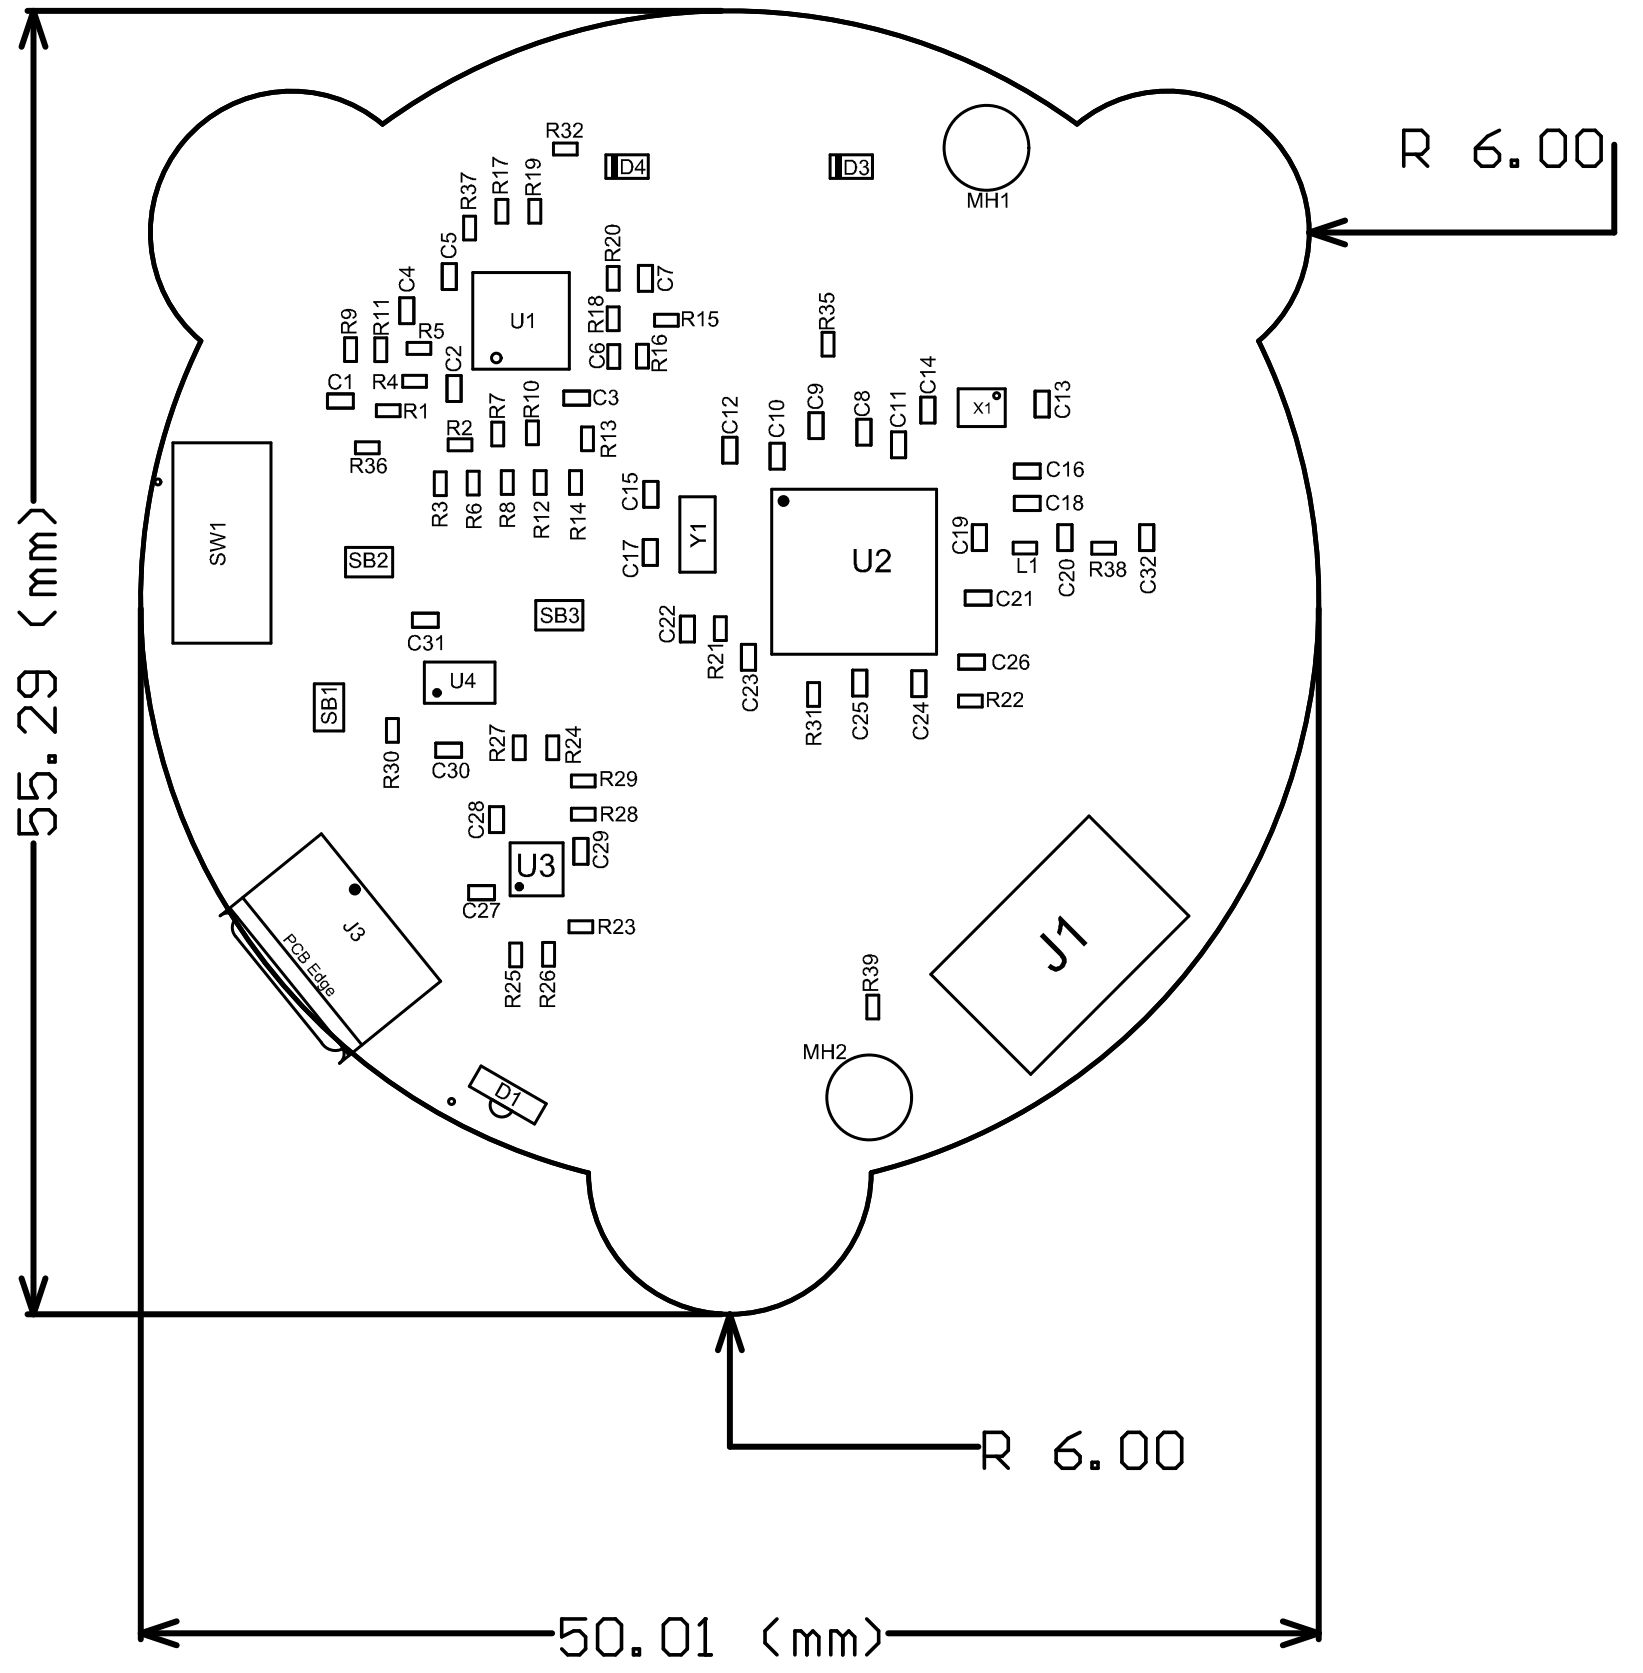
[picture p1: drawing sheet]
<svg xmlns="http://www.w3.org/2000/svg" width="232mm" height="236mm" viewBox="0 0 232 236" stroke-linecap="round" stroke-linejoin="round" font-family="sans-serif">
<g fill="none" stroke="#000" stroke-width=".42">
<path d="M62.4 37.2h2v3.6h-2zM65.4 30.5v3.3h1.7v-3.3h-1.7M66.7 38.4h13.6v13.7h-13.6zM70 28.1v3.4h1.6v-3.4h-1.6M74.6 28.1h1.7v3.4h-1.7zM78.1 21.9h3.3v-1.7h-3.3v1.7M85.5 21.8h5.9v3.4h-5.9zM85.7 37.6h1.6v3.3h-1.6zM90.1 37.4h2v3.7h-2zM117.1 21.8h6v3.4h-6zM46.2 55.6h3.6v2h-3.6zM48.6 47.6h1.7v3.4h-1.7z"/>
<path d="M52.9 47.7h1.7v3.3h-1.7zM53.1 58.8h3.3v-1.7h-3.3v1.7M56.4 42h2v3.7h-2zM56.8 53h3.4v1.6h-3.4zM60.8 48.3v1.7h-3.4v-1.7h3.4M63.1 53h1.9v3.6h-1.9zM69.4 59.5v3.4h1.7v-3.3h-1.7M74.3 59.4v3.3h1.7v-3.3h-1.7M79.5 55.2h3.7v2h-3.7zM85.7 43.3v3.3h1.6v-3.3h-1.6M87.4 52h-1.7v-3.4h1.7v3.4M89.8 48.6h1.7v3.3h-1.7z"/>
<path d="M92.3 44.3h3.4v1.7h-3.4zM114.1 58.2h2v3.7h-2zM116 46.9h1.7v3.3h-1.7zM120.9 59.1h2v3.7h-2zM129.9 56h2v3.7h-2zM135.2 54.9h6.6v5.3h-6.6zM146 55.2h2v3.6h-2zM24.4 62.5h13.8v28.2h-13.8zM48.7 77.2h6.7v4.2h-6.7zM50.1 64h3.4v-1.7h-3.4v1.7M63 69.9h-1.7v-3.3h1.7v3.3M63.2 63.6h3.4v-1.7h-3.4v1.7"/>
<path d="M65.9 66.5h1.7v3.3h-1.7zM70.7 66.4v3.3h1.7v-3.3h-1.7M75.4 66.4v3.3h1.6v-3.3h-1.6M80.3 66.4v3.3h1.7v-3.3h-1.7M82 60.2v3.4h1.7v-3.4h-1.7M90.7 76.1h2v3.7h-2zM90.8 67.9h2v3.7h-2zM95.9 70.1h5v10.6h-5zM102 61.7h2v3.6h-2zM108.6 62.5h2v3.7h-2zM108.9 69h23.2v23.3h-23.2zM125.8 60.9h2v3.7h-2z"/>
<path d="M137.2 74h2v3.7h-2zM142.9 76.5h3.3v1.6h-3.3zM143.1 65.5h3.6v2h-3.6zM143.1 70h3.6v2h-3.6zM149.2 74h2v3.7h-2zM154 76.5h3.4v1.7h-3.4zM160.8 74h2v3.7h-2zM44.3 96.5h4.2v6.6h-4.2zM58.2 86.5h3.6v2h-3.6zM59.9 93.4h9.9v5.8h-9.9zM75.6 84.7h6.6v4.2h-6.6zM96 86.9h2v3.7h-2z"/>
<path d="M100.8 87h1.7v3.4h-1.7zM104.6 90.9h2v3.7h-2zM115.6 99.6h-1.7v-3.3h1.7v3.4M120.3 94.5h2v3.7h-2zM128.6 94.6h2v3.7h-2zM135.2 98.1h3.4v1.6h-3.4zM135.2 92.4h3.7v2h-3.7zM136.2 83.4h3.6v2h-3.6zM56.2 104.7h-1.7v-3.3h1.7v3.3M61.5 104.8h3.6v2h-3.6zM69 113.8h2v3.7h-2zM72 118.9h7.4v7.5h-7.4z"/>
<path d="M72.4 103.8v3.4h1.7v-3.4h-1.7M77.1 103.8h1.7v3.4h-1.7zM80.6 115.7h3.4v-1.7h-3.4v1.7M80.6 109.3h3.4v1.7h-3.4zM80.9 118.3h2v3.6h-2zM153.6 115.1l14.1 14.1-22.3 22.4-14.1-14.2zM32.4 128.1l16.9 20.8M34.2 126.6l16.9 20.8M66.1 124.9h3.7v2h-3.7zM73.6 136.4h-1.7v-3.4h1.7v3.4M76.5 133h1.7v3.3h-1.7zM80.3 129.9h3.3v1.7h-3.3z"/>
<path d="M48.2 147.6a1.7 1.7 0 0 1-.3 2.4l14.3-11.6-16.9-20.8-14.2 11.6a1.7 1.7 0 0 1 2.3 .2 1.9 1.9 0 0 0-.2 2.7l12.1 14.9a2.27 2.27 0 0 0 3.1 .9M67.9 150.4l9.2 5.3-1.7 2.9-9.2-5.3zM69.4 155.1a1.66 1.66 0 0 0 .6 2.3 1.66 1.66 0 0 0 2.2-.7M122.3 140.4h1.7v3.3h-1.7z"/>
<circle cx="139.2" cy="20.9" r="6"/>
<circle cx="70" cy="50.5" r=".68"/>
<circle cx="140.6" cy="55.8" r=".42"/>
<circle cx="22.3" cy="68" r=".42"/>
<circle cx="63.7" cy="155.4" r=".42"/>
<circle cx="122.6" cy="154.8" r="6"/>
</g>
<g fill="#000">
<path d="M86.2 21.8h1v3.4h-1z" fill-rule="evenodd"/>
<path d="M117.8 21.8h1v3.4h-1z" fill-rule="evenodd"/>
</g>
<g fill="#000">
<path d="M79.4 17.4a.61 .61 0 0 1 .6-.1 .61 .61 0 0 1 .4 .5h.1l-.1 .4-.2 .1a.3 .3 0 0 1 .3 .4 .33 .33 0 0 1-.1 .5 .68 .68 0 0 1-.7 .3 .68 .68 0 0 1-.5-.6l.2-.1a.45 .45 0 0 0 .4 .5 .45 .45 0 0 0 .5-.5 .45 .45 0 0 0-.5-.4h-.1l.1-.2a.3 .3 0 0 0 .4-.3 .3 .3 0 0 0-.3-.3v-.1l-.3 .1-.1 .3-.3-.1zM81.1 17.4a.7 .7 0 0 1 .8 0 .7 .7 0 0 1 .3 .8l-1 1h1v.2h-1.4l.2-.5 .6-.5a.49 .49 0 0 0 .3-.5 .49 .49 0 0 0-.3-.4l-.4 .1-.1 .4-.3-.1 .1-.3zM56.5 39.4l.4-.1 .1 .3a.59 .59 0 0 0-.5 .6v.2a.43 .43 0 0 0 .5 .4l.1 .1a.86 .86 0 0 0 1.1-.8l-.1-.4-.4-.2v-.2a.96 .96 0 0 1 .8 1.2 .96 .96 0 0 1-1.3 .6 .9 .9 0 0 1-.9-1.1v-.2zM62.4 34.7l.4-.2 .1 .4a.59 .59 0 0 0-.5 .6v.1a.43 .43 0 0 0 .6 .5 .86 .86 0 0 0 1.1-.7l-.1-.4-.4-.2v-.3a.96 .96 0 0 1 .8 1.2 .96 .96 0 0 1-1.3 .7 .9 .9 0 0 1-.9-1.1v-.3zM62.2 32.9h.2v.9l.6 .1a.65 .65 0 0 1 0-.8 .65 .65 0 0 1 .7-.3 .76 .76 0 0 1 .7 1l-.1 .1a.3 .3 0 0 1-.3 .3l-.2 .1v-.4a.38 .38 0 0 0 .3-.3 .38 .38 0 0 0-.3-.4 .43 .43 0 0 0-.6 .2 .43 .43 0 0 0 .2 .5l-.1 .3-1.1-.2zM65 24.3h.2l.2 .3h.2l.4 .3 .8 .2v.1h.4v.2l-.9-.1v-.1l-.6-.1-.5-.4v1.1h-.2zM65.2 26.2l.4-.1v.1h.2l.2 .2a.3 .3 0 0 1 .3-.3 .33 .33 0 0 1 .5 .1 .68 .68 0 0 1 .4 .7 .68 .68 0 0 1-.6 .5l-.1-.2a.43 .43 0 0 0 .4-.5 .43 .43 0 0 0-.5-.3 .43 .43 0 0 0-.3 .5l-.3-.1a.3 .3 0 0 0-.2-.4 .3 .3 0 0 0-.4 .3v.2l.1 .2h.3l-.1 .3a.6 .6 0 0 1-.5-.5 .6 .6 0 0 1 .2-.6zM69.5 22.1h.2l.2 .3h.1l.5 .3 .7 .2v.1h.4v.2l-.8-.1-.6-.2-.5-.4v1.1h-.2zM69.5 24.2h2.1v.3h-1.7l.3 .4v.2h-.2l-.3-.5-.2-.1zM74.1 24.5h2.2v.2h-1.8l.4 .5v.1h-.3l-.3-.5-.2-.1zM85.5 33.5l.2-.1 .6 .1 1 1v-1.1h.2v1.4h-.3l-.8-.8a.49 .49 0 0 0-.4-.3 .49 .49 0 0 0-.5 .3l.1 .4 .4 .1-.1 .3a.78 .78 0 0 1-.6-1zM92.7 37.5h.3l.3 .3 .7 .4 .9 .1v.3a2.43 2.43 0 0 1-1.6-.5l-.3-.3v1.1h-.3z"/>
<path d="M93 39.4l.3-.2 .1 .3a.59 .59 0 0 0-.5 .6l.1 .2a.43 .43 0 0 0 .5 .4l.1 .1a.86 .86 0 0 0 1.1-.8l-.2-.4-.3-.2v-.2a.96 .96 0 0 1 .7 1.2 .96 .96 0 0 1-1.2 .6 .9 .9 0 0 1-1-1.1v-.2zM121.4 22.6a.73 .73 0 0 1 1.1 .5v.3l-.3 .2h.2a.61 .61 0 0 1 .2 .6 .61 .61 0 0 1-.5 .5h-.4l-.3-.1-.2-.5h.2a.43 .43 0 0 0 .5 .4 .44 .44 0 0 0 .4-.6 .44 .44 0 0 0-.6-.3l.2-.2a.32 .32 0 0 0 .3-.4l-.1-.2-.3-.1-.3 .2v.2h-.3h.1zM136.5 27.2h.5l.6 1.8 .5-1.8h.5v2.1h-.3v-1.8l-.7 1.8h-.2l-.6-1.8v1.8h-.3zM139.1 27.2h.2v.8h1.1v-.8h.4v2.1h-.4v-1h-1.1v1h-.2zM141.3 27.7l.5-.3 .1-.2h.2v2.1h-.2v-1.7l-.5 .3h-.1zM46.6 53l.4-.2a.95 .95 0 0 1 1.2 .6l-.4 .1a.59 .59 0 0 0-.5-.5h-.2a.81 .81 0 0 0-.5 1 .69 .69 0 0 0 .6 .7 .69 .69 0 0 0 .7-.5h.3a.96 .96 0 0 1-1.2 .8 .96 .96 0 0 1-.7-1.3v-.2zM48.6 53.3l.5-.3 .1-.2h.3v2.1h-.3v-1.7l-.4 .3h-.2zM52.7 44.2h2.2v.2h-1.8l.3 .4v.2h-.2l-.3-.5-.2-.1zM52.7 42.5h2.2v.2h-1.8l.3 .5v.1h-.2l-.3-.5-.2-.1zM59.2 57.4l.5-.2 .1-.3h.3v2.1h-.3v-1.7l-.4 .4h-.2zM61.4 45.6h1.1v.3h-.8l-.2 .5h.1a.65 .65 0 0 1 .7 0 .65 .65 0 0 1 .3 .7 .76 .76 0 0 1-.9 .7l-.1-.1a.3 .3 0 0 1-.3-.3l-.1-.2h.3a.33 .33 0 0 0 .2 .4 .33 .33 0 0 0 .4-.1l.1-.1a.33 .33 0 0 0 .1-.5v-.2h-.1a.38 .38 0 0 0-.4-.2 .38 .38 0 0 0-.3 .3l-.2-.1zM63.1 50.7l.4-.2v.3a.59 .59 0 0 0-.5 .6l.1 .2a.43 .43 0 0 0 .5 .4l.1 .1a.86 .86 0 0 0 1.1-.8l-.2-.4-.3-.1v-.3a.96 .96 0 0 1 .7 1.2 .96 .96 0 0 1-1.2 .7 .9 .9 0 0 1-.9-1.1v-.3z"/>
<path d="M63 49l.5-.2v.1l.4 .1 .9 .9v-1.1h.3v1.4h-.4l-.7-.7a.49 .49 0 0 0-.5-.4 .49 .49 0 0 0-.5 .4l.1 .3 .4 .2v.2a.78 .78 0 0 1-.6-1zM69 55.5h.3l.3 .3 .7 .4 .9 .1v.3a2.43 2.43 0 0 1-1.6-.5l-.3-.3v1.1h-.3zM72.2 44.2h.2v1.2a.38 .38 0 0 0 0 .4 .38 .38 0 0 0 .3 .2v.1l.5-.1a.48 .48 0 0 0 .3-.6v-1.2h.3v1.4a.86 .86 0 0 1-.9 .8 .75 .75 0 0 1-.7-1zM74.3 44.7l.6-.3v-.2h.3v2.1h-.3v-1.7l-.4 .3h-.2zM73.8 55.8h2.2v.3h-1.7l.3 .4v.2h-.3l-.2-.5-.3-.1zM83.4 50.2l.3-.1 .1 .3a.59 .59 0 0 0-.5 .6l.1 .2a.43 .43 0 0 0 .5 .4l.1 .1a.86 .86 0 0 0 1.1-.8l-.2-.4-.3-.2v-.2a.96 .96 0 0 1 .7 1.2 .96 .96 0 0 1-1.2 .6 .9 .9 0 0 1-1-1.1v-.2zM83 43.8h2.2v.3h-1.8l.3 .4v.2h-.2l-.3-.5-.2-.1zM84 55.1l.4-.1a.95 .95 0 0 1 1.2 .6l-.4 .1a.59 .59 0 0 0-.6-.6l-.1 .1a.81 .81 0 0 0-.5 1 .69 .69 0 0 0 .6 .7 .69 .69 0 0 0 .7-.5h.3a.96 .96 0 0 1-1.2 .8 .96 .96 0 0 1-.7-1.3l.1-.5zM86.1 55.1a.61 .61 0 0 1 .6-.1 .61 .61 0 0 1 .4 .5h.1l-.1 .3-.3 .2a.3 .3 0 0 1 .4 .3 .33 .33 0 0 1-.1 .5 .68 .68 0 0 1-.7 .4 .68 .68 0 0 1-.6-.6l.3-.1a.43 .43 0 0 0 .5 .4 .44 .44 0 0 0 .3-.5 .44 .44 0 0 0-.6-.3l.2-.3a.3 .3 0 0 0 .3-.2 .3 .3 0 0 0-.2-.4v-.1l-.4 .1v.4l-.4-.1h.1zM91.9 49.3h2.2v.3h-1.8l.4 .4v.2h-.3l-.2-.5-.3-.1zM98.4 44.4l.5-.2 .1-.3h.2v2.1h-.2v-1.7l-.4 .4h-.2zM100.2 43.9h1.1v.3h-1v.6a.65 .65 0 0 1 .8-.1 .65 .65 0 0 1 .3 .7 .72 .72 0 0 1-.7 .7 .72 .72 0 0 1-.8-.6h.3a.46 .46 0 0 0 .6 .3 .46 .46 0 0 0 .2-.6 .42 .42 0 0 0-.3-.4 .42 .42 0 0 0-.4 .2l-.1 .1-.3-.1z"/>
<path d="M102.1 59.5l.4-.2v.3a.59 .59 0 0 0-.5 .6l.1 .2a.43 .43 0 0 0 .5 .4l.1 .1a.86 .86 0 0 0 1.1-.8l-.2-.4-.3-.2v-.2a.96 .96 0 0 1 .7 1.2 .96 .96 0 0 1-1.2 .6 .9 .9 0 0 1-.9-1.1v-.2zM102 56.1l.2-.1a1.08 1.08 0 0 1 1 .4l.6 .6v-1h.3v1.4a2.38 2.38 0 0 1-1.2-.9 .44 .44 0 0 0-.5-.2 .44 .44 0 0 0-.4 .4l.2 .3 .3 .1v.2a.76 .76 0 0 1-.5-1.2zM101.9 58h2.2v.3h-1.8l.3 .4v.2h-.2l-.3-.5-.2-.1zM108.4 58.5h2.2v.3h-1.7l.3 .4v.2h-.3l-.2-.5-.3-.1zM114.2 56l.3-.2 .1 .4a.59 .59 0 0 0-.5 .6l.1 .1a.43 .43 0 0 0 .5 .4l.1 .1a.86 .86 0 0 0 1.1-.7l-.2-.5-.3-.1v-.3a.96 .96 0 0 1 .7 1.2 .96 .96 0 0 1-1.2 .7 .9 .9 0 0 1-1-1.1v-.3zM115.8 43.2h.2v-.1l.4 .1 .1 .2a.3 .3 0 0 1 .4-.3 .32 .32 0 0 1 .5 .1 .68 .68 0 0 1 .3 .7 .68 .68 0 0 1-.6 .5v-.2a.43 .43 0 0 0 .4-.5 .43 .43 0 0 0-.5-.4 .43 .43 0 0 0-.4 .5v.1l-.2-.2a.3 .3 0 0 0-.3-.3 .3 .3 0 0 0-.3 .3h-.1v.1l.2 .3h.2l-.1 .3v-.1a.6 .6 0 0 1-.5-.4 .6 .6 0 0 1 .3-.7zM115.5 41.4h.3v.9l.6 .1v-.1a.65 .65 0 0 1 0-.7 .65 .65 0 0 1 .7-.3 .72 .72 0 0 1 .6 .7 .72 .72 0 0 1-.6 .7v-.2a.46 .46 0 0 0 .4-.6 .46 .46 0 0 0-.7-.3h-.1a.37 .37 0 0 0-.2 .6l.2 .3-.1 .2-1.1-.2zM120.8 57l.3-.2 .1 .4a.59 .59 0 0 0-.5 .6l.1 .1a.43 .43 0 0 0 .5 .5h.1a.86 .86 0 0 0 1.1-.7l-.2-.4-.4-.2v-.3a.96 .96 0 0 1 .8 1.2 .96 .96 0 0 1-1.3 .7 .9 .9 0 0 1-.9-1.1v-.3zM125.8 58.5l.4-.1v.3a.59 .59 0 0 0-.5 .6l.1 .2a.43 .43 0 0 0 .5 .4l.1 .1a.86 .86 0 0 0 1.1-.8l-.2-.4-.3-.2v-.2a.96 .96 0 0 1 .7 1.2 .96 .96 0 0 1-1.2 .6 .9 .9 0 0 1-.9-1.1v-.2zM125.6 57.1h2.2v.2h-1.8l.3 .5v.1h-.2l-.3-.5-.2-.1zM125.6 55.4h2.2v.3h-1.8l.3 .4v.1h-.2l-.3-.5h-.2zM130 53.8l.4-.2 .1 .4a.59 .59 0 0 0-.5 .6v.1a.43 .43 0 0 0 .6 .4v.1a.86 .86 0 0 0 1.1-.7l-.1-.5-.4-.1v-.3a.96 .96 0 0 1 .8 1.2 .96 .96 0 0 1-1.3 .7 .9 .9 0 0 1-.9-1.1v-.3z"/>
<path d="M129.8 52.4h2.2v.2h-1.8l.4 .4v.2h-.3l-.3-.5-.2-.1zM137.3 56.8h.3l.4 .5v.1l.5-.6h.2l-.6 .7 .6 .9h-.2l-.5-.7v.1l-.4 .6h-.3l.6-.8zM139.1 57.1l.5-.3v1.6h-.2v-1.3l-.1 .2h-.3zM149 57.3l.4-.2 .1 .3a.59 .59 0 0 0-.5 .6v.2a.43 .43 0 0 0 .5 .4l.1 .1a.86 .86 0 0 0 1.1-.8l-.1-.4-.4-.2v-.2a.96 .96 0 0 1 .8 1.2 .96 .96 0 0 1-1.3 .6 .9 .9 0 0 1-.9-1.1v-.2zM149 53.9h.1a.6 .6 0 0 1 .7 .2 .3 .3 0 0 1 .3-.3l.1-.1 .3 .1a.69 .69 0 0 1 .5 .7 .69 .69 0 0 1-.6 .6l-.1-.2 .2-.1a.33 .33 0 0 0 .3-.2 .33 .33 0 0 0-.2-.4 .44 .44 0 0 0-.5-.1 .44 .44 0 0 0-.2 .5h-.2v-.1h-.1a.3 .3 0 0 0-.2-.4 .3 .3 0 0 0-.4 .3 .32 .32 0 0 0 .3 .4l.1 .1-.1 .2a.74 .74 0 0 1-.3-1.2zM148.8 55.8h2.2v.3h-1.8l.3 .4v.2h-.2l-.3-.5-.2-.1zM29.9 78.2l.3-.1v.3a.56 .56 0 0 0-.4 .4 .56 .56 0 0 0 .2 .6 .36 .36 0 0 0 .4-.1 .36 .36 0 0 0 .1-.4v-.2a.63 .63 0 0 1 1-.6 1.02 1.02 0 0 1 0 1.5l-.4 .1v-.2a.3 .3 0 0 0 .4-.4h.1v-.2a.41 .41 0 0 0-.2-.5 .41 .41 0 0 0-.5 .1l-.1 .5-.2 .3a.32 .32 0 0 1-.4 .3v.1l-.1-.1a.67 .67 0 0 1-.5-.9v-.2zM29.6 75.1l2.2 .6v.2l-1.9 .5 1.9 .6v.3l-2.2 .6v-.4l1.5-.2v-.1l.4-.1-1.9-.5v-.3l1.1-.3v-.1l.8-.1-1.9-.5zM29.6 73.9h2.2v.3h-1.8l.4 .4v.1h-.3l-.2-.5h-.3zM49.5 78h.2a.98 .98 0 0 1 1.2 .4v.1h-.3a.58 .58 0 0 0-1-.1 .36 .36 0 0 0 .1 .3 .36 .36 0 0 0 .4 .1v.1a.68 .68 0 0 1 .8 .9 1.03 1.03 0 0 1-1.6-.1v-.3h.2v.1a.3 .3 0 0 0 .4 .3v.1h.2a.41 .41 0 0 0 .5-.2 .41 .41 0 0 0 0-.5l-.6-.1-.3-.1a.32 .32 0 0 1-.3-.5h-.1h.1zM51.7 64.7a.61 .61 0 0 1 .7-.1 .61 .61 0 0 1 .3 .5h.1l-.1 .4-.2 .1a.3 .3 0 0 1 .3 .4 .33 .33 0 0 1-.1 .5 .68 .68 0 0 1-.7 .3 .68 .68 0 0 1-.5-.6l.2-.1a.45 .45 0 0 0 .5 .5 .45 .45 0 0 0 .4-.5 .45 .45 0 0 0-.4-.4h-.2l.2-.2a.3 .3 0 0 0 .3-.3 .3 .3 0 0 0-.3-.3v-.1l-.3 .1-.1 .3-.3-.1h.1zM53.5 78a.84 .84 0 0 1 1.1 .3l.1 .2a2.19 2.19 0 0 1-.9 1.1l-.2 .2h1.1v.3h-1.4v-.4l.7-.7a.49 .49 0 0 0 .3-.4 .49 .49 0 0 0-.3-.5l-.3 .1-.2 .4-.2-.1v-.3z"/>
<path d="M61.2 70.9h.2h.4l.1 .3a.3 .3 0 0 1 .4-.3 .32 .32 0 0 1 .5 0 .68 .68 0 0 1 .3 .8 .68 .68 0 0 1-.6 .5l-.1-.2a.43 .43 0 0 0 .5-.6 .43 .43 0 0 0-.5-.3 .43 .43 0 0 0-.4 .5v.1l-.2-.2a.3 .3 0 0 0-.3-.3 .3 .3 0 0 0-.3 .2h-.1v.2l.2 .3h.2l-.1 .3v-.1a.6 .6 0 0 1-.5-.4 .6 .6 0 0 1 .3-.7zM65.4 59.4a.84 .84 0 0 1 1.1 .2l-.1 .7-.9 .8h1.1v.3h-1.4v-.3l.7-.7a.49 .49 0 0 0 .3-.5 .49 .49 0 0 0-.3-.4l-.4 .1-.1 .4-.2-.1v-.4zM75.4 70.9l.2-.1a1.08 1.08 0 0 1 1 .4l.6 .6v-1h.3v1.4l-.6-.2-.5-.6a.49 .49 0 0 0-.5-.4 .49 .49 0 0 0-.5 .4l.2 .4 .4 .1-.1 .2a.76 .76 0 0 1-.5-1.2zM75.3 72.8h2.2v.3h-1.8l.3 .4v.1h-.2l-.3-.5h-.2zM80.4 73.1h2.2v.2h-1.8l.4 .4v.2h-.3l-.2-.5-.3-.1zM85 59.5h.1a.6 .6 0 0 1 .6 .2 .3 .3 0 0 1 .4-.3l.1-.1 .2 .1a.69 .69 0 0 1 .5 .7 .69 .69 0 0 1-.6 .6l-.1-.2 .2-.1a.33 .33 0 0 0 .3-.3 .33 .33 0 0 0-.1-.3 .44 .44 0 0 0-.6-.1 .44 .44 0 0 0-.2 .5h-.1v-.2h-.1a.3 .3 0 0 0-.3-.3 .3 .3 0 0 0-.3 .3h-.1a.32 .32 0 0 0 .3 .4l.1 .1-.1 .2a.74 .74 0 0 1-.2-1.2zM84.7 61.4h2.2v.3h-1.7l.3 .4v.1h-.3l-.2-.5h-.3zM87.9 76.2h.2l.2 .2h.1l.5 .4 .8 .2h.3v.3l-.8-.1v-.1l-.6-.2-.5-.4v1.1h-.2zM88 70.3l.4-.2v.3a.59 .59 0 0 0-.5 .6l.1 .2a.43 .43 0 0 0 .5 .4l.1 .1a.86 .86 0 0 0 1.1-.8l-.2-.4-.3-.1v-.3a.96 .96 0 0 1 .7 1.2 .96 .96 0 0 1-1.2 .7 .9 .9 0 0 1-.9-1.1v-.3zM88.1 79.7l.3-.1 .1 .3a.59 .59 0 0 0-.5 .6l.1 .2a.43 .43 0 0 0 .5 .4l.1 .1a.86 .86 0 0 0 1.1-.8l-.2-.4-.3-.2v-.2a.96 .96 0 0 1 .7 1.2 .96 .96 0 0 1-1.2 .6 .9 .9 0 0 1-.9-1.1v-.2zM87.8 66.8h.2v.9l.6 .1v-.1a.65 .65 0 0 1 0-.7 .65 .65 0 0 1 .7-.3 .76 .76 0 0 1 .7 .9l-.1 .3-.4 .3h-.1v-.3a.46 .46 0 0 0 .3-.6 .46 .46 0 0 0-.7-.2h-.1a.37 .37 0 0 0-.1 .5l.1 .3v.3l-1.1-.3zM87.8 68.8h2.2v.3h-1.8l.3 .4v.2h-.2l-.3-.5-.2-.1z"/>
<path d="M87.9 78.3h2.1v.2h-1.7l.3 .5v.1h-.2l-.3-.5-.2-.1zM97.4 75.2l1.3 .9h.9v.3h-.9l-1.3 .9v-.4l1-.6-1-.7zM97.4 74.1h2.2v.3h-1.8l.3 .3v.2h-.2l-.2-.3-.3-.3zM108.7 60l.3-.2 .1 .3a.59 .59 0 0 0-.5 .6l.1 .2a.43 .43 0 0 0 .5 .4l.1 .1a.86 .86 0 0 0 1.1-.8l-.2-.4-.3-.2v-.2a.96 .96 0 0 1 .7 1.2 .96 .96 0 0 1-1.2 .7 .9 .9 0 0 1-1-1.1v-.3zM120.4 77.4h.4l.1 2.6a.9 .9 0 0 0 .9 .4 .9 .9 0 0 0 .7-.6v-2.4h.5v2a1.01 1.01 0 0 1-.8 1.3h-.5a1.02 1.02 0 0 1-1.2-.8l-.1-.3zM134.6 76.4l.3-.1 .1 .3a.59 .59 0 0 0-.5 .6l.1 .2a.43 .43 0 0 0 .5 .4l.1 .1a.86 .86 0 0 0 1.1-.8l-.2-.4-.3-.2v-.2a.96 .96 0 0 1 .7 1.2 .96 .96 0 0 1-1.2 .6 .9 .9 0 0 1-.9-1.1v-.2zM134.4 75h2.1v.2h-1.7l.3 .5v.1h-.2l-.3-.5-.2-.1zM147.9 70l.4-.2a.95 .95 0 0 1 1.2 .6l-.4 .1a.59 .59 0 0 0-.6-.5l-.1 .1a.81 .81 0 0 0-.5 1 .69 .69 0 0 0 .6 .7 .69 .69 0 0 0 .7-.5h.3a.96 .96 0 0 1-1.2 .7 .96 .96 0 0 1-.7-1.2l.1-.5zM147.9 65.3l.5-.2a.95 .95 0 0 1 1.1 .6l-.3 .1a.59 .59 0 0 0-.6-.5l-.2 .1a.81 .81 0 0 0-.5 1 .69 .69 0 0 0 .6 .7 .69 .69 0 0 0 .8-.6h.2a.96 .96 0 0 1-1.2 .8 .96 .96 0 0 1-.6-1.3v-.2zM149.9 70.4l.5-.3 .1-.3h.2v2.2h-.2v-1.7l-.5 .3h-.1zM150 65.6l.5-.2 .1-.3h.2v2.1h-.2v-1.7l-.5 .4h-.1zM161 78.6l.2-.1a1.08 1.08 0 0 1 1 .5l.6 .6v-1.1h.2v1.5a2.38 2.38 0 0 1-1.1-1 .44 .44 0 0 0-.5-.2 .44 .44 0 0 0-.4 .4l.2 .4h.3l-.1 .3a.76 .76 0 0 1-.4-1.3z"/>
<path d="M45.3 97.1h2.2v.3h-1.8l.4 .4v.1h-.3l-.2-.4-.3-.2zM57.8 89.8l.4-.2a.95 .95 0 0 1 1.2 .6l-.3 .1a.59 .59 0 0 0-.6-.5l-.2 .1a.81 .81 0 0 0-.5 1 .69 .69 0 0 0 .6 .6 .69 .69 0 0 0 .8-.5h.2a.96 .96 0 0 1-1.2 .8 .96 .96 0 0 1-.6-1.3v-.5zM59.9 89.7a.61 .61 0 0 1 .7-.1 .61 .61 0 0 1 .3 .5h.1l-.1 .4-.2 .1a.3 .3 0 0 1 .3 .4 .33 .33 0 0 1-.1 .5 .68 .68 0 0 1-.7 .3 .68 .68 0 0 1-.5-.6l.2-.1a.43 .43 0 0 0 .5 .5 .44 .44 0 0 0 .3-.6 .44 .44 0 0 0-.5-.3l.1-.2a.3 .3 0 0 0 .4-.3 .3 .3 0 0 0-.3-.3v-.1l-.3 .1-.1 .3-.3-.1zM61.5 90.1l.5-.2 .1-.3h.3v2.1h-.3v-1.7l-.4 .4h-.2zM63.6 94.9h.3v1.3a.38 .38 0 0 0 0 .4 .38 .38 0 0 0 .3 .2v.1l.4-.1a.48 .48 0 0 0 .4-.6v-1.3h.3v1.5a.86 .86 0 0 1-.9 .7 .75 .75 0 0 1-.8-.9zM76.5 85.8l.2-.1a.98 .98 0 0 1 1.2 .4v.2h-.3v-.1a.59 .59 0 0 0-1-.1 .36 .36 0 0 0 .1 .4 .36 .36 0 0 0 .4 .1v.1a.68 .68 0 0 1 .8 .9 1.03 1.03 0 0 1-1.6-.1v-.3h.2a.3 .3 0 0 0 .4 .4v.1h.2a.41 .41 0 0 0 .5-.2 .41 .41 0 0 0 0-.5l-.6-.1-.3-.2a.32 .32 0 0 1-.3-.4l-.1-.1h.1zM80.5 85.8a.73 .73 0 0 1 1.1 .5h-.1v.3l-.2 .1h.1a.58 .58 0 0 1 .3 .6 .58 .58 0 0 1-.5 .5v.1h-.4a.59 .59 0 0 1-.5-.6l.2-.1a.47 .47 0 0 0 .3 .5 .47 .47 0 0 0 .6-.2v-.3a.34 .34 0 0 0-.5-.4h-.1l.1-.2a.32 .32 0 0 0 .4-.5l-.1-.1-.4-.1-.2 .2v.2l-.3-.1zM93.3 88.9l.3-.1 .1 .3a.59 .59 0 0 0-.5 .6l.1 .2a.43 .43 0 0 0 .5 .4v.1a.86 .86 0 0 0 1.1-.8l-.1-.4-.4-.2v-.2a.96 .96 0 0 1 .8 1.2 .96 .96 0 0 1-1.3 .6 .9 .9 0 0 1-.9-1.1v-.2zM93.2 87.2l.4-.1v.1h.4l.9 1v-1.1h.3v1.4h-.3l-.8-.8a.49 .49 0 0 0-.5-.3 .49 .49 0 0 0-.4 .3l.1 .5 .4 .1-.1 .2a.78 .78 0 0 1-.6-1zM93.2 85.6l.1-.1a1.08 1.08 0 0 1 1 .4l.6 .6v-1h.3v1.4a2.38 2.38 0 0 1-1.2-.9 .44 .44 0 0 0-.5-.3 .44 .44 0 0 0-.3 .4l.1 .4 .4 .1-.1 .2a.76 .76 0 0 1-.4-1.2zM100 92.4l.2-.1 .6 .1 1 .9v-1.1h.2v1.5h-.3l-.8-.8a.49 .49 0 0 0-.4-.3 .49 .49 0 0 0-.5 .3l.1 .3 .4 .2-.1 .3a.78 .78 0 0 1-.6-1.1zM99.8 91h2.2v.2h-1.7l.3 .4v.2h-.3l-.2-.5-.3-.1z"/>
<path d="M105 98.6l.3-.1 .1 .3a.59 .59 0 0 0-.5 .6l.1 .2a.43 .43 0 0 0 .5 .4l.1 .1a.86 .86 0 0 0 1.1-.8l-.2-.4-.3-.2v-.2a.96 .96 0 0 1 .7 1.2 .96 .96 0 0 1-1.2 .6 .9 .9 0 0 1-1-1.1v-.2zM105 95.3h.1a.6 .6 0 0 1 .6 .2 .3 .3 0 0 1 .4-.3l.1-.1 .2 .1a.69 .69 0 0 1 .5 .7 .69 .69 0 0 1-.6 .6l-.1-.2 .2-.1a.33 .33 0 0 0 .3-.2 .33 .33 0 0 0-.1-.4 .44 .44 0 0 0-.6-.1 .44 .44 0 0 0-.2 .5h-.1v-.1h-.1a.3 .3 0 0 0-.3-.4 .3 .3 0 0 0-.3 .3h-.1a.32 .32 0 0 0 .3 .4l.1 .1-.1 .2a.74 .74 0 0 1-.2-1.2zM104.9 97l.4-.2v.1l.4 .1 1 .9v-1.1h.2v1.4h-.3l-.8-.7a.49 .49 0 0 0-.4-.4 .49 .49 0 0 0-.5 .4l.2 .4 .3 .1-.1 .2a.78 .78 0 0 1-.6-1zM123.9 77.6h.2v-.1a1.12 1.12 0 0 1 1.4 .4 .81 .81 0 0 1-.2 1.1l-1.2 1.3h1.6v.4h-2.2a2.11 2.11 0 0 1 .9-1.2l.7-.7a.64 .64 0 0 0-.1-.9 .64 .64 0 0 0-.9 .1l-.1 .5-.5-.1zM140.3 92.5l.4-.2a.95 .95 0 0 1 1.2 .6l-.4 .1a.59 .59 0 0 0-.6-.5l-.1 .1a.81 .81 0 0 0-.5 1 .69 .69 0 0 0 .6 .6 .69 .69 0 0 0 .7-.5h.3a.96 .96 0 0 1-1.2 .8 .96 .96 0 0 1-.7-1.3l.1-.5zM140.8 83.5l.5-.1a.95 .95 0 0 1 1.2 .5l-.4 .1a.59 .59 0 0 0-.6-.5l-.1 .1a.81 .81 0 0 0-.6 1 .69 .69 0 0 0 .7 .7 .69 .69 0 0 0 .7-.5h.3a.96 .96 0 0 1-1.2 .7 .96 .96 0 0 1-.7-1.2v-.3zM141.5 97.7a.84 .84 0 0 1 1.1 .3l-.1 .6-.9 .9h1.1v.2h-1.4v-.2l.7-.8a.49 .49 0 0 0 .4-.4 .49 .49 0 0 0-.4-.5l-.4 .2-.1 .3-.2-.1 .1-.3zM142.4 92.4a.84 .84 0 0 1 1.1 .2v.3l-.1 .4-.9 .9h1v.2h-1.4v-.2l.8-.8a.49 .49 0 0 0 .3-.5 .49 .49 0 0 0-.3-.4l-.4 .1-.1 .4-.3-.1 .1-.3zM143.5 78.7h.3v1.9h1.1v.2h-1.4zM143 83.4a.84 .84 0 0 1 1.1 .3v.2l-.1 .5-1 .8h1.1v.3h-1.4v-.3l.8-.7a.49 .49 0 0 0 .3-.5 .49 .49 0 0 0-.3-.5l-.5 .2v.3l-.3-.1 .1-.3zM143.2 97.7a.7 .7 0 0 1 .8 0 .7 .7 0 0 1 .3 .8l-1 1h1v.2h-1.4l.2-.5 .6-.5a.49 .49 0 0 0 .4-.4 .49 .49 0 0 0-.4-.5l-.4 .2-.1 .3-.2-.1v-.1zM144.6 83.9l.5-.3 .1-.2h.2v2.1h-.2v-1.7l-.5 .3h-.1z"/>
<path d="M145.9 78.6h.2v2.2h-.3v-1.7l-.5 .4v-.3l.4-.2zM149.6 82.4l.4-.1v.3a.59 .59 0 0 0-.5 .6l.1 .2a.43 .43 0 0 0 .5 .4l.1 .1a.86 .86 0 0 0 1.1-.8l-.2-.4-.3-.2v-.2a.96 .96 0 0 1 .7 1.2 .96 .96 0 0 1-1.2 .6 .9 .9 0 0 1-.9-1.1v-.2zM149.5 80.7l.5-.1v.1h.4l.9 1v-1.1h.3v1.4h-.4l-.7-.8a.49 .49 0 0 0-.5-.3 .49 .49 0 0 0-.5 .3l.2 .5 .3 .1v.2a.78 .78 0 0 1-.6-1zM156 79.3a.61 .61 0 0 1 .7-.1 .61 .61 0 0 1 .4 .5v.4l-.3 .1a.3 .3 0 0 1 .3 .4 .33 .33 0 0 1 0 .5 .68 .68 0 0 1-.8 .3 .68 .68 0 0 1-.5-.6l.2-.1a.45 .45 0 0 0 .5 .5 .45 .45 0 0 0 .4-.4 .45 .45 0 0 0-.4-.5h-.2l.2-.2a.3 .3 0 0 0 .3-.3 .3 .3 0 0 0-.3-.3v-.1l-.3 .1-.1 .3-.3-.1h.1zM161.1 82l.3-.2 .1 .4a.59 .59 0 0 0-.5 .6l.1 .1a.43 .43 0 0 0 .5 .5h.1a.86 .86 0 0 0 1.1-.7l-.2-.4-.3-.2v-.3a.96 .96 0 0 1 .7 1.2 .96 .96 0 0 1-1.2 .7 .9 .9 0 0 1-1-1.1v-.3zM161.1 80.3h.3v-.1l.3 .1 .2 .3a.3 .3 0 0 1 .3-.4 .32 .32 0 0 1 .5 .1 .68 .68 0 0 1 .3 .7 .68 .68 0 0 1-.5 .6l-.1-.3a.42 .42 0 0 0 .4-.4 .42 .42 0 0 0-.4-.4 .42 .42 0 0 0-.5 .4v.2l-.2-.2a.3 .3 0 0 0-.3-.3 .3 .3 0 0 0-.3 .2h-.1v.2l.2 .2h.2v.4v-.1a.6 .6 0 0 1-.6-.5 .6 .6 0 0 1 .3-.6zM45.6 100.6l.3-.1v.3a.56 .56 0 0 0-.4 .4 .56 .56 0 0 0 .2 .6 .36 .36 0 0 0 .4-.1 .36 .36 0 0 0 .1-.4v-.2a.63 .63 0 0 1 1-.6 1.02 1.02 0 0 1 0 1.5l-.4 .1v-.2a.3 .3 0 0 0 .4-.4h.1v-.2a.41 .41 0 0 0-.2-.5 .41 .41 0 0 0-.5 0l-.1 .6-.2 .3a.32 .32 0 0 1-.4 .3v.1l-.1-.1a.67 .67 0 0 1-.5-.9v-.3zM54.3 107.9h.3v-.1l.3 .1 .2 .2a.3 .3 0 0 1 .3-.3 .32 .32 0 0 1 .6 .1 .68 .68 0 0 1 .3 .7 .68 .68 0 0 1-.6 .5l-.1-.2a.43 .43 0 0 0 .4-.5 .43 .43 0 0 0-.5-.4 .43 .43 0 0 0-.3 .5v.1l-.3-.2a.3 .3 0 0 0-.2-.3 .3 .3 0 0 0-.4 .3v.1l.1 .3h.3l-.1 .3v-.1a.6 .6 0 0 1-.5-.4 .6 .6 0 0 1 .2-.7zM61.3 107.8l.4-.2a.95 .95 0 0 1 1.2 .6l-.4 .1a.59 .59 0 0 0-.6-.5l-.1 .1a.81 .81 0 0 0-.5 1 .69 .69 0 0 0 .6 .6 .69 .69 0 0 0 .7-.5h.3a.96 .96 0 0 1-1.2 .8 .96 .96 0 0 1-.7-1.3l.1-.5zM63.4 107.7a.61 .61 0 0 1 .6-.1 .61 .61 0 0 1 .4 .5h.1l-.1 .3-.3 .2a.3 .3 0 0 1 .4 .4 .33 .33 0 0 1-.1 .5 .68 .68 0 0 1-.7 .3 .68 .68 0 0 1-.6-.6l.3-.1a.43 .43 0 0 0 .5 .4 .44 .44 0 0 0 .3-.5 .44 .44 0 0 0-.6-.3l.2-.3a.3 .3 0 0 0 .3-.2 .3 .3 0 0 0-.2-.3v-.1l-.4 .1v.3l-.4-.1h.1zM66.3 116.6l.4-.2 .1 .3a.59 .59 0 0 0-.6 .6l.1 .2a.43 .43 0 0 0 .5 .4l.1 .1a.86 .86 0 0 0 1.1-.8l-.1-.4-.4-.2v-.2a.96 .96 0 0 1 .8 1.2 .96 .96 0 0 1-1.3 .6 .9 .9 0 0 1-.9-1.1v-.2zM66.2 114.9l.5-.2v.1l.4 .1 .9 .9v-1.1h.3v1.4h-.4l-.7-.7a.49 .49 0 0 0-.5-.4 .49 .49 0 0 0-.5 .4l.1 .3 .5 .2-.1 .2a.78 .78 0 0 1-.6-1z"/>
<path d="M69 102.2h.3l.2 .2h.1l.4 .4 .8 .2h.4v.3l-.8-.1v-.1l-.6-.1-.5-.5v1.1h-.3zM69.2 104.1l.2-.1 .6 .1 1 .9v-1.1h.2v1.4h-.3l-.8-.7a.49 .49 0 0 0-.4-.4 .49 .49 0 0 0-.5 .4l.1 .3 .4 .2-.1 .2a.78 .78 0 0 1-.6-1zM79.9 104.3l.2-.1 .7 .1 .9 .9v-1.1h.2v1.5h-.3l-.8-.8a.49 .49 0 0 0-.4-.3 .49 .49 0 0 0-.5 .3l.1 .3 .4 .2-.1 .3a.78 .78 0 0 1-.6-1zM83.8 119.1l.4-.2v.1l.4 .1 1 .9v-1.1h.2v1.5h-.3l-.8-.8a.49 .49 0 0 0-.4-.3 .49 .49 0 0 0-.5 .3l.1 .3 .4 .2-.1 .3a.78 .78 0 0 1-.6-1.1zM87 108.9a.84 .84 0 0 1 1.1 .2l-.1 .7-.9 .8h1.1v.3h-1.4v-.3l.7-.7a.49 .49 0 0 0 .4-.5 .49 .49 0 0 0-.4-.4l-.4 .1-.1 .4-.2-.1v-.4zM87.1 113.8a.84 .84 0 0 1 1.1 .3l-.1 .7-.9 .8h1.1v.3h-1.5v-.3l.8-.7a.49 .49 0 0 0 .3-.5 .49 .49 0 0 0-.3-.5l-.4 .2-.1 .3h-.3l.1-.4zM113.9 101.8l.4-.1v.1h.2l.2 .2a.3 .3 0 0 1 .3-.3 .33 .33 0 0 1 .5 .1 .68 .68 0 0 1 .4 .7 .68 .68 0 0 1-.6 .5l-.1-.2a.43 .43 0 0 0 .4-.5 .43 .43 0 0 0-.5-.4 .43 .43 0 0 0-.3 .5v.1l-.3-.1a.3 .3 0 0 0-.2-.4 .3 .3 0 0 0-.4 .3h-.1v.1l.2 .3h.3l-.1 .3a.6 .6 0 0 1-.5-.5 .6 .6 0 0 1 .2-.6zM113.7 100.3h2.2v.3h-1.8l.3 .4v.2h-.2l-.3-.5-.2-.1zM120.5 102.6l.3-.2 .1 .4a.59 .59 0 0 0-.5 .6l.1 .1a.43 .43 0 0 0 .5 .5l.1 .1a.86 .86 0 0 0 1.1-.8l-.2-.4-.3-.2v-.3a.96 .96 0 0 1 .7 1.2 .96 .96 0 0 1-1.2 .7 .9 .9 0 0 1-.9-1.1v-.2zM120.3 99.2h.2v.9l.6 .1v-.1a.65 .65 0 0 1 0-.8 .65 .65 0 0 1 .7-.2 .76 .76 0 0 1 .7 .9l-.1 .3-.4 .2h-.1v-.2a.46 .46 0 0 0 .3-.7 .46 .46 0 0 0-.7-.2h-.1a.37 .37 0 0 0-.1 .6l.1 .3v.2l-1.1-.2zM120.4 100.9l.4-.1 .5 .1 .9 1v-1.1h.3v1.4h-.4l-.7-.8a.49 .49 0 0 0-.5-.3 .49 .49 0 0 0-.5 .3l.1 .4 .4 .1-.1 .3a.78 .78 0 0 1-.5-1zM129 102.6l.4-.2 .1 .4a.59 .59 0 0 0-.6 .6l.1 .1a.43 .43 0 0 0 .5 .5l.1 .1a.86 .86 0 0 0 1.1-.8l-.1-.4-.4-.2v-.3a.96 .96 0 0 1 .8 1.2 .96 .96 0 0 1-1.3 .7 .9 .9 0 0 1-.9-1.1v-.2z"/>
<path d="M128.9 100.9l.5-.1 .4 .1 .9 1v-1.1h.3v1.4h-.4l-.7-.8a.49 .49 0 0 0-.5-.3 .49 .49 0 0 0-.5 .3l.1 .4 .5 .1-.1 .3a.78 .78 0 0 1-.6-1zM41.6 133.2a.77 .77 0 0 1 .9 .1 .77 .77 0 0 1 .2 .9l-.3-.2h.1a.54 .54 0 0 0 0-.5 .54 .54 0 0 0-.6-.2v.1a.57 .57 0 0 0-.5 .3 .57 .57 0 0 0 .2 .7v.1l.5-.1 .1 .2-.4 .1a.78 .78 0 0 1-.6-1zM43.3 136.8l1.3-1 .6 .9-.1 .1-.5-.7-.5 .3 .6 .7-.1 .1-.6-.7-.5 .3 .7 .8-.1 .2zM48.7 130.3l.2 .3a.31 .31 0 0 0-.2 .3 .31 .31 0 0 0 .3 .3l1.5-1.1 .1 .2-1.1 .9a.6 .6 0 0 1-.6 .2 .6 .6 0 0 1-.5-.5 .34 .34 0 0 1 .3-.5zM49.6 131.6l.3 .2a.4 .4 0 0 0-.2 .5 .4 .4 0 0 0 .6 .1l.1-.1a.38 .38 0 0 0 .1-.3 .38 .38 0 0 0-.2-.3l.3-.1a.36 .36 0 0 0 .5 .1 .36 .36 0 0 0 .1-.5 .36 .36 0 0 0-.6 0l-.1-.3a.69 .69 0 0 1 .8 .1 .69 .69 0 0 1 .1 .8h-.1a.36 .36 0 0 1-.6 .1v.1a.37 .37 0 0 1-.1 .6l-.1 .1a.78 .78 0 0 1-1-.4v-.5zM65.6 127.5l.4-.1a.95 .95 0 0 1 1.2 .6h-.4a.59 .59 0 0 0-.6-.5l-.1 .1a.81 .81 0 0 0-.5 1 .69 .69 0 0 0 .6 .7 .69 .69 0 0 0 .7-.5h.3a.96 .96 0 0 1-1.2 .7 .96 .96 0 0 1-.7-1.2v-.3zM67.7 127.4a.84 .84 0 0 1 1.1 .3l.1 .3h-.1l-.1 .4-.9 .8h1.1v.3h-1.5v-.3l.8-.7a.49 .49 0 0 0 .3-.5 .49 .49 0 0 0-.3-.5l-.4 .2-.1 .3h-.3l.1-.4zM69.1 127.4h1.5v.2l-.3 .2v.2l-.3 .4-.3 1.1h-.2v-.8h.1l.2-.6 .4-.5h-1.1zM71.2 137h.3v.9l.6 .1v-.1a.65 .65 0 0 1 0-.7 .65 .65 0 0 1 .6-.3 .72 .72 0 0 1 .7 .7 .72 .72 0 0 1-.6 .7v-.2a.46 .46 0 0 0 .4-.6 .46 .46 0 0 0-.7-.3h-.1a.37 .37 0 0 0-.2 .6l.2 .3-.1 .2-1.1-.2zM71.4 138.8l.2-.1 .6 .1 1 .9v-1.1h.2v1.4h-.3l-.8-.7a.49 .49 0 0 0-.4-.4 .49 .49 0 0 0-.5 .4l.1 .3 .4 .2-.1 .2a.78 .78 0 0 1-.6-1zM73.1 120.4h.4v2.1a.75 .75 0 0 0 .8 .9l.2-.1a.58 .58 0 0 0 .6-.6l.1-.2v-2.1h.4v2a1.34 1.34 0 0 1-.7 1.2 1.29 1.29 0 0 1-1.7-.5l-.1-.1zM76.5 120.6a1.16 1.16 0 0 1 1.4 .1l.1 .1a.84 .84 0 0 1-.4 1.2 .82 .82 0 0 1 .7 .6 .82 .82 0 0 1-.3 .8l-.1 .1a1.08 1.08 0 0 1-1.8-.7h.4a.66 .66 0 0 0 .8 .6 .66 .66 0 0 0 .5-.8 .66 .66 0 0 0-.8-.5v-.3a.55 .55 0 0 0 .6-.3 .55 .55 0 0 0-.2-.7h-.1a.6 .6 0 0 0-.7 .4v.2l-.4-.1 .1-.4z"/>
<path d="M76.3 138.8l.2-.1 .6 .1 1 .9v-1.1h.2v1.4h-.3l-.8-.7a.49 .49 0 0 0-.4-.4 .49 .49 0 0 0-.5 .4l.1 .3 .4 .2-.1 .2a.78 .78 0 0 1-.6-1zM83.9 120.8l.3-.2 .1 .3a.59 .59 0 0 0-.5 .6l.1 .2a.43 .43 0 0 0 .5 .4l.1 .1a.86 .86 0 0 0 1.1-.7l-.2-.5-.3-.1v-.3a.96 .96 0 0 1 .7 1.2 .96 .96 0 0 1-1.2 .7 .9 .9 0 0 1-1-1.1v-.3zM86.8 129.7a.84 .84 0 0 1 1.1 .3l-.1 .7-1 .8h1.1v.3h-1.4v-.3l.8-.8a.49 .49 0 0 0 .3-.4 .49 .49 0 0 0-.3-.5l-.4 .1-.1 .4-.3-.1 .1-.3zM88.4 129.7a.61 .61 0 0 1 .7-.1 .61 .61 0 0 1 .4 .6v.2l-.3 .3a.3 .3 0 0 1 .3 .3l.1 .1-.1 .2a.69 .69 0 0 1-.7 .5 .69 .69 0 0 1-.6-.6h.2a.43 .43 0 0 0 .6 .4 .43 .43 0 0 0 .2-.7l-.2-.2h-.3v-.1h.2v-.1a.3 .3 0 0 0 .3-.3 .3 .3 0 0 0-.3-.3v-.1a.32 .32 0 0 0-.4 .4h-.1h-.2zM121.9 136.5l.4-.1v.1h.2l.2 .2a.3 .3 0 0 1 .3-.3 .33 .33 0 0 1 .5 .1 .68 .68 0 0 1 .4 .7 .68 .68 0 0 1-.6 .6l-.1-.3a.43 .43 0 0 0 .4-.5 .43 .43 0 0 0-.5-.3 .43 .43 0 0 0-.3 .5l-.3-.1a.3 .3 0 0 0-.2-.4 .3 .3 0 0 0-.4 .3v.2l.1 .2h.3l-.1 .4v-.1a.6 .6 0 0 1-.5-.5 .6 .6 0 0 1 .2-.6zM147.2 131.6l2.7 2.7a1.57 1.57 0 0 1 .4 1.8 1.57 1.57 0 0 1-1.5 1l-.6-.3-.4-.3 .4-.5 .2 .1a.8 .8 0 0 0 1.1 .1 .8 .8 0 0 0 .2-1l-3-3.1zM149.5 129.1l3.9 3.9-.5 .5-2.9-3-.4 1.4-.1 .1-.4-.4 .3-1.2-.1-.9zM72.5 154.2h.6l.2-.1h.2l-1.1 2-.2-.2 .8-1.4h-.6zM113.4 147.3h.4l.6 1.9 .6-1.9h.4v2.1h-.2v-1.8l-.7 1.8h-.2l-.6-1.8v1.8h-.3zM116 147.3h.2v.8h1.1v-.8h.3v2.1h-.3v-1h-1.1v1h-.2zM118.2 147.4a.84 .84 0 0 1 1.1 .2l-.1 .7-.9 .9h1v.2h-1.3v-.2l.7-.8a.49 .49 0 0 0 .4-.5 .49 .49 0 0 0-.4-.4l-.3 .1-.2 .4-.2-.1 .1-.3z"/>
<path d="M77.1 17.3h1a.59 .59 0 0 1 .7 .6 .59 .59 0 0 1-.6 .6l.4 .2 .4 .7h-.3l-.5-.6a.45 .45 0 0 0-.5-.3h-.3v.9h-.3zM77.4 17.6v.6h.6a.38 .38 0 0 0 .5-.1 .38 .38 0 0 0-.2-.5z"/>
<path d="M56.3 37.9h1.3v-.3h.3v.3h.6v.3h-.6v.9h-.3l-1.3-1zM56.7 38.2l.9 .6v-.6z"/>
<path d="M65.1 27.9h.1a.61 .61 0 0 1 .6-.1 .61 .61 0 0 1 .4 .6l.2-.4 .8-.4v.3l-.7 .5a.45 .45 0 0 0-.3 .5v.3h1v.3h-2.2v-1.4h.1zM65.3 28.1l-.1 .2v.9h.7v-.6a.42 .42 0 0 0-.1-.4 .42 .42 0 0 0-.5-.1z"/>
<path d="M69.5 25.8h.1a.61 .61 0 0 1 .7-.1 .61 .61 0 0 1 .3 .5l.3-.4 .7-.4v.4l-.6 .4a.45 .45 0 0 0-.4 .5v.3h1v.3h-2.1v-1.4zM69.8 25.9l-.1 .2v.9h.7v-.6a.42 .42 0 0 0-.1-.4 .42 .42 0 0 0-.5-.1z"/>
<path d="M74.3 22.5a1.71 1.71 0 0 1 1.8 .2 .66 .66 0 0 1-.3 1.1l-.1-.2a.43 .43 0 0 0 .3-.5 .43 .43 0 0 0-.5-.4l-.3-.1a.62 .62 0 0 1 .3 .7 .62 .62 0 0 1-.6 .5 .74 .74 0 0 1-.7-1.1zM74.5 22.7a.48 .48 0 0 0-.1 .6 .48 .48 0 0 0 .5 .3 .46 .46 0 0 0 .3-.7 .46 .46 0 0 0-.6-.2z"/>
<path d="M74.2 26h.1a.61 .61 0 0 1 .6-.1 .61 .61 0 0 1 .4 .5l.2-.3 .8-.4v.3l-.7 .4a.45 .45 0 0 0-.3 .5v.4h1v.2h-2.2v-1.3h.1zM74.4 26.2l-.1 .1v1h.7v-.6a.42 .42 0 0 0-.1-.5 .42 .42 0 0 0-.5 0z"/>
<path d="M85.6 31.8h.6v-.1l.6 .1a.64 .64 0 0 1 .7 .5 .64 .64 0 0 1-.6 .7 1.6 1.6 0 0 1-1.4-.2l-.2-.2v-.4zM85.7 32.1v.1a.26 .26 0 0 0-.2 .3 .26 .26 0 0 0 .2 .2l.1 .1a1.6 1.6 0 0 0 1.5-.2 .34 .34 0 0 0-.3-.5l-.1-.1h-1.1z"/>
<path d="M85.4 35.3h.1a.61 .61 0 0 1 .6-.1 .61 .61 0 0 1 .4 .5l.3-.3 .7-.4v.3l-.7 .4a.45 .45 0 0 0-.3 .5v.4h1v.2h-2.2v-1.3h.1zM85.7 35.5l-.1 .1v1h.6v-.6a.42 .42 0 0 0-.1-.5 .42 .42 0 0 0-.4 0z"/>
<path d="M87.6 22.5h.7a.87 .87 0 0 1 1 .8l.1 .1-.1 .3a.74 .74 0 0 1-.9 .9h-.8zM87.9 22.7v1.6h.5a.62 .62 0 0 0 .6-.7v-.1a.63 .63 0 0 0-.7-.8z"/>
<path d="M90.6 22.5h.1v1.3h.4v.3h-.4v.5h-.2v-.5h-1v-.3zM90.5 22.9l-.7 .9h.7z"/>
<path d="M119.2 22.5h.6a.87 .87 0 0 1 1 .9l.1 .1-.1 .3a.74 .74 0 0 1-.8 .9h-.8zM119.4 22.8v1.6h.5a.62 .62 0 0 0 .7-.8 .63 .63 0 0 0-.8-.8z"/>
<path d="M48.4 43.7a1.68 1.68 0 0 1 1.8 .3v.2a.47 .47 0 0 1-.3 .7l-.1 .1-.1-.2a.43 .43 0 0 0 .3-.5 .43 .43 0 0 0-.5-.4l-.3-.1h.1a.7 .7 0 0 1-.1 1.1 .7 .7 0 0 1-1-.2l-.1-.6zM48.5 43.9a.48 .48 0 0 0 .2 .8 .48 .48 0 0 0 .6-.5 .67 .67 0 0 0-.8-.3z"/>
<path d="M48.2 45.5h.1a.61 .61 0 0 1 .6-.1 .61 .61 0 0 1 .4 .5l.2-.3 .8-.4v.3l-.7 .4a.45 .45 0 0 0-.3 .5v.4h1v.2h-2.2v-1.3h.1zM48.4 45.7v.2v.9h.6v-.6a.42 .42 0 0 0-.1-.5 .42 .42 0 0 0-.5 0z"/>
<path d="M52.7 52.8h1a.59 .59 0 0 1 .7 .5 .59 .59 0 0 1-.6 .7l.3 .2 .4 .7h-.3l-.4-.6a.45 .45 0 0 0-.5-.3h-.4v.9h-.2zM52.9 53v.7h.6a.38 .38 0 0 0 .5-.2 .38 .38 0 0 0-.2-.5z"/>
<path d="M52.7 45.7h.1a.61 .61 0 0 1 .7-.1 .61 .61 0 0 1 .3 .5l.3-.3 .8-.5v.4l-.7 .4a.45 .45 0 0 0-.4 .5v.4h1.1v.2h-2.2v-1.3zM53 45.9l-.1 .1v1h.7v-.6a.42 .42 0 0 0-.1-.5 .42 .42 0 0 0-.5 0z"/>
<path d="M55.6 52.8h.2v1.3h.3v.3h-.3v.5h-.3v-.5h-.9v-.3zM55.5 53.2l-.6 .9h.6z"/>
<path d="M57 56.9h1.1a.59 .59 0 0 1 .6 .6 .59 .59 0 0 1-.6 .6l.4 .3 .4 .6h-.3l-.5-.6a.45 .45 0 0 0-.5-.3h-.3v.9h-.3zM57.3 57.2v.6h.6a.38 .38 0 0 0 .5-.1 .38 .38 0 0 0-.2-.5z"/>
<path d="M59.2 45.6h1a.59 .59 0 0 1 .7 .5 .59 .59 0 0 1-.6 .7l.3 .2 .4 .7h-.3l-.4-.6a.45 .45 0 0 0-.6-.3h-.3v.9h-.2zM59.4 45.9v.6h.6a.38 .38 0 0 0 .5-.2 .38 .38 0 0 0-.2-.4z"/>
<path d="M69.1 57.4h.1a.61 .61 0 0 1 .6-.1 .61 .61 0 0 1 .4 .5l.3-.3 .7-.4v.3l-.6 .4a.45 .45 0 0 0-.4 .6v.3h1v.2h-2.2v-1.3h.1zM69.4 57.6l-.1 .2v.9h.7v-.6a.42 .42 0 0 0-.2-.5 .42 .42 0 0 0-.4 0z"/>
<path d="M74.1 53.9l.6-.1v-.1l.6 .1a.64 .64 0 0 1 .7 .5 .64 .64 0 0 1-.6 .8 1.6 1.6 0 0 1-1.4-.2l-.2-.3v-.4zM74.2 54.1v.1a.26 .26 0 0 0-.2 .3 .26 .26 0 0 0 .3 .2v.1a1.6 1.6 0 0 0 1.5-.2 .34 .34 0 0 0-.3-.5l-.1-.1h-1.1z"/>
<path d="M73.9 57.3h.1a.61 .61 0 0 1 .6-.1 .61 .61 0 0 1 .4 .6l.3-.4 .7-.4v.3l-.6 .5a.45 .45 0 0 0-.4 .5v.3h1v.3h-2.2v-1.4h.1zM74.2 57.5l-.1 .2v.9h.7v-.6a.42 .42 0 0 0-.1-.4 .42 .42 0 0 0-.5-.1z"/>
<path d="M83.3 48.6l.3-.1v.2h-.1l-.2 .3 .1 .3 .4 .3h.3a.6 .6 0 0 1-.2-.7 .6 .6 0 0 1 .5-.4v-.1a.74 .74 0 0 1 .8 .4 .74 .74 0 0 1-.1 .9 2.17 2.17 0 0 1-1.7 0 .82 .82 0 0 1-.1-1.1zM84.3 48.7a.47 .47 0 0 0-.2 .5 .47 .47 0 0 0 .5 .4v-.1a.38 .38 0 0 0 .5-.4 .38 .38 0 0 0-.5-.4v-.1z"/>
<path d="M83.2 41.9l.4-.1 .4 .3a.58 .58 0 0 1 .6-.4 .58 .58 0 0 1 .5 .5h.1a.69 .69 0 0 1-.4 .9 .69 .69 0 0 1-.8-.2v-.2a.55 .55 0 0 1-.8 .3 .55 .55 0 0 1-.2-.7zM83.3 42.1v.1a.34 .34 0 0 0 0 .6 .34 .34 0 0 0 .5-.2 .34 .34 0 0 0-.3-.5zM84 42.4a.45 .45 0 0 0 .9 0 .45 .45 0 0 0-.9 0z"/>
<path d="M83 45.3h.1a.61 .61 0 0 1 .7-.1 .61 .61 0 0 1 .3 .6l.3-.4 .8-.4v.3l-.7 .5a.45 .45 0 0 0-.4 .5v.3h1.1v.3h-2.2v-1.4zM83.3 45.5l-.1 .2v.9h.7v-.6a.42 .42 0 0 0-.1-.4 .42 .42 0 0 0-.5-.1z"/>
<path d="M92.1 47.4l.3-.1v.2a.39 .39 0 0 0-.2 .6l.3 .3h.4a.6 .6 0 0 1-.2-.6 .6 .6 0 0 1 .5-.5l.1-.1a.88 .88 0 0 1 .8 .7v.2a.95 .95 0 0 1-.9 .5h-.1a1.19 1.19 0 0 1-1.2-.5v-.4zM93 47.6a.46 .46 0 0 0 .1 .7 .46 .46 0 0 0 .7-.2 .48 .48 0 0 0-.2-.5 .48 .48 0 0 0-.5 0z"/>
<path d="M92 50.8h.1a.61 .61 0 0 1 .6-.1 .61 .61 0 0 1 .4 .6l.2-.4 .8-.4v.3l-.7 .5a.45 .45 0 0 0-.3 .5v.3h1v.3h-2.2v-1.4h.1zM92.2 51v.2v.9h.6v-.6a.42 .42 0 0 0-.1-.4 .42 .42 0 0 0-.5-.1z"/>
<path d="M96.2 43.9h1a.59 .59 0 0 1 .7 .6 .59 .59 0 0 1-.6 .6l.3 .2 .5 .7h-.4l-.4-.6a.45 .45 0 0 0-.5-.3h-.3v.9h-.3zM96.5 44.2v.6h.5a.38 .38 0 0 0 .5-.1 .38 .38 0 0 0-.1-.5z"/>
<path d="M108.7 56.6l.6-.1v-.1h.4v.1a.67 .67 0 0 1 .9 .4 .67 .67 0 0 1-.5 .9 2.06 2.06 0 0 1-1.4-.1 .72 .72 0 0 1 0-1.1zM108.8 56.8v.1a.26 .26 0 0 0-.2 .3 .26 .26 0 0 0 .3 .2v.1a1.6 1.6 0 0 0 1.5-.2 .34 .34 0 0 0-.3-.5h-.1h-1.1z"/>
<path d="M114.2 54.3a1.64 1.64 0 0 1 1.8 .3v.1a.47 .47 0 0 1-.3 .8l-.1 .1-.1-.3a.43 .43 0 0 0 .4-.5 .43 .43 0 0 0-.5-.3l-.4-.1h.1a.7 .7 0 0 1 0 1 .7 .7 0 0 1-1.1-.2l-.1-.6zM114.4 54.5a.48 .48 0 0 0 .1 .8 .48 .48 0 0 0 .6-.6 .67 .67 0 0 0-.7-.2z"/>
<path d="M115.6 44.9h.1a.61 .61 0 0 1 .6-.1 .61 .61 0 0 1 .4 .5l.3-.3 .7-.4v.3l-.6 .4a.45 .45 0 0 0-.4 .6v.3h1v.2h-2.2v-1.3h.1zM115.9 45.1l-.1 .2v.9h.7v-.6a.42 .42 0 0 0-.2-.5 .42 .42 0 0 0-.4 0z"/>
<path d="M120.8 55.3a.36 .36 0 0 1 .6 .2l.1 .1a.56 .56 0 0 1 .6-.5 .56 .56 0 0 1 .5 .6h.1a.66 .66 0 0 1-.3 .8 .66 .66 0 0 1-.9-.3h-.1a.48 .48 0 0 1-.4 .3 .48 .48 0 0 1-.5-.3v-.2a.6 .6 0 0 1 .3-.7zM120.8 55.6a.35 .35 0 0 0 0 .5 .35 .35 0 0 0 .6-.1 .34 .34 0 0 0-.1-.4 .34 .34 0 0 0-.3-.1v.1zM121.8 55.5l-.2 .2a.39 .39 0 0 0 .3 .5 .45 .45 0 0 0 .6-.2 .45 .45 0 0 0-.4-.6z"/>
<path d="M129.8 50.6h1.3v-.4h.3v.4h.6v.2h-.6v1h-.3l-1.3-1zM130.2 50.8l.9 .7v-.7z"/>
<path d="M49.5 64.6h1a.59 .59 0 0 1 .6 .6 .59 .59 0 0 1-.5 .6l.3 .2 .4 .7h-.3l-.4-.6a.45 .45 0 0 0-.6-.3h-.3v.9h-.2zM49.7 64.9v.6h.6a.38 .38 0 0 0 .5-.1 .38 .38 0 0 0-.2-.5z"/>
<path d="M53.5 64.7a.61 .61 0 0 1 .6-.1 .61 .61 0 0 1 .4 .5h-.2a.39 .39 0 0 0-.6-.2l-.3 .3v.4a.6 .6 0 0 1 .7-.2 .6 .6 0 0 1 .4 .5l.1 .1a.88 .88 0 0 1-.7 .8h-.1a.95 .95 0 0 1-.6-.9v-.6zM53.7 65.6l-.1 .1a.5 .5 0 0 0-.1 .6 .5 .5 0 0 0 .5 .2h.1a.44 .44 0 0 0 .2-.6l-.1-.1a.38 .38 0 0 0-.5-.2z"/>
<path d="M61 72.7h.1a.61 .61 0 0 1 .6-.1 .61 .61 0 0 1 .4 .5l.3-.3 .7-.4v.3l-.7 .4a.45 .45 0 0 0-.3 .5v.4h1v.2h-2.2v-1.3h.1zM61.3 72.9l-.1 .2v.9h.7v-.6a.42 .42 0 0 0-.2-.5 .42 .42 0 0 0-.4 0z"/>
<path d="M63.1 59.3h1a.59 .59 0 0 1 .7 .5 .59 .59 0 0 1-.6 .7l.4 .2 .4 .7h-.4l-.4-.6a.45 .45 0 0 0-.5-.3h-.3v.9h-.3zM63.4 59.5v.7h.6a.38 .38 0 0 0 .4-.2 .38 .38 0 0 0-.1-.5z"/>
<path d="M65.9 71.2l.3-.1v.3h-.1l-.2 .2 .1 .4 .4 .2h.4a.67 .67 0 0 1 0-1 .67 .67 0 0 1 1 .2h.1a.64 .64 0 0 1-.6 1v.1a1.95 1.95 0 0 1-1.4-.3l-.2-.2v-.6zM66.9 71.4a.47 .47 0 0 0-.1 .5 .47 .47 0 0 0 .4 .3l.1-.1a.38 .38 0 0 0 .4-.4 .38 .38 0 0 0-.4-.3l-.1-.1v.1z"/>
<path d="M65.8 73h.1a.61 .61 0 0 1 .6-.1 .61 .61 0 0 1 .4 .5l.3-.3 .7-.5v.4l-.6 .4a.45 .45 0 0 0-.4 .5v.3h1v.3h-2.2v-1.4h.1zM66.1 73.1l-.1 .2v.9h.7v-.6a.42 .42 0 0 0-.2-.4 .42 .42 0 0 0-.4-.1z"/>
<path d="M70.7 71h.1a.36 .36 0 0 1 .6 .2l.1 .1a.56 .56 0 0 1 .6-.4 .56 .56 0 0 1 .5 .5h.1a.66 .66 0 0 1-.4 .8 .66 .66 0 0 1-.8-.2l-.1-.1a.48 .48 0 0 1-.5 .3 .48 .48 0 0 1-.4-.3v-.2a.6 .6 0 0 1 .2-.7zM70.8 71.3a.35 .35 0 0 0 0 .5 .35 .35 0 0 0 .5-.1 .34 .34 0 0 0 0-.4 .34 .34 0 0 0-.3-.1v.1zM71.7 71.2l-.1 .2a.39 .39 0 0 0 .2 .6 .45 .45 0 0 0 .7-.3 .45 .45 0 0 0-.4-.6z"/>
<path d="M70.6 72.8a.61 .61 0 0 1 .7-.1 .61 .61 0 0 1 .3 .5l.3-.3 .8-.4v.3l-.7 .4a.45 .45 0 0 0-.4 .5v.4h1.1v.2h-2.2v-1.3h.1zM70.8 73l-.1 .1v1h.7v-.6a.42 .42 0 0 0-.1-.5 .42 .42 0 0 0-.5 0z"/>
<path d="M75.4 74.3a.61 .61 0 0 1 .7-.1 .61 .61 0 0 1 .4 .5l.2-.3 .8-.4v.3l-.7 .4a.45 .45 0 0 0-.3 .5v.4h1v.2h-2.2v-1.3h.1zM75.6 74.5l-.1 .2v.9h.7v-.6a.42 .42 0 0 0-.1-.5 .42 .42 0 0 0-.5 0z"/>
<path d="M80.5 74.6h.1a.61 .61 0 0 1 .6-.1 .61 .61 0 0 1 .4 .5l.3-.3 .7-.5v.4l-.7 .4a.45 .45 0 0 0-.3 .5v.3h1v.3h-2.2v-1.4h.1zM80.8 74.7l-.1 .2v.9h.7v-.6a.42 .42 0 0 0-.2-.4 .42 .42 0 0 0-.4-.1z"/>
<path d="M80.4 71.3h1.4v-.4h.2v.4h.6v.2h-.6v1h-.2l-1.4-1.1zM80.8 71.5l1 .7v-.7z"/>
<path d="M84.8 62.9h.1a.61 .61 0 0 1 .6-.1 .61 .61 0 0 1 .4 .5l.3-.3 .7-.4v.3l-.7 .4a.45 .45 0 0 0-.3 .5v.4h1v.2h-2.2v-1.3h.1zM85.1 63.1l-.1 .2v.9h.7v-.6a.42 .42 0 0 0-.2-.5 .42 .42 0 0 0-.4 0z"/>
<path d="M134.6 73.1a1.71 1.71 0 0 1 1.8 .1 .66 .66 0 0 1-.4 1.1v-.2a.43 .43 0 0 0 .3-.5 .43 .43 0 0 0-.5-.4l-.4-.1a.62 .62 0 0 1 .4 .7 .62 .62 0 0 1-.6 .5h-.1a.74 .74 0 0 1-.7-1.1zM134.8 73.2a.48 .48 0 0 0-.2 .6 .48 .48 0 0 0 .6 .3 .46 .46 0 0 0 .3-.6 .46 .46 0 0 0-.6-.3z"/>
<path d="M151.7 69.9a.72 .72 0 0 1 1 .6l-.3 .4h.1a.64 .64 0 0 1 .2 .8 .64 .64 0 0 1-.9 .3 .59 .59 0 0 1-.4-.6 .59 .59 0 0 1 .3-.5h.1l-.1-.2a.41 .41 0 0 1 0-.7zM151.8 70.1v.1a.3 .3 0 0 0-.1 .3 .3 .3 0 0 0 .3 .2 .33 .33 0 0 0 .4-.4 .33 .33 0 0 0-.5-.2zM151.7 71v.2a.41 .41 0 0 0 .3 .6 .41 .41 0 0 0 .5-.4h.1h-.1a.4 .4 0 0 0-.2-.4 .4 .4 0 0 0-.5 0z"/>
<path d="M151.8 65.2a.61 .61 0 0 1 .7-.1 .61 .61 0 0 1 .3 .5h-.2a.39 .39 0 0 0-.6-.2l-.3 .3v.4a.67 .67 0 0 1 1.1 0 .67 .67 0 0 1-.2 1l-.1 .1a.64 .64 0 0 1-.9-.5l-.1-.1a1.96 1.96 0 0 1 .2-1.3zM152 66.1l-.1 .1a.5 .5 0 0 0-.1 .6 .5 .5 0 0 0 .5 .3l.1-.1a.43 .43 0 0 0 .2-.6l-.1-.1a.38 .38 0 0 0-.5-.2z"/>
<path d="M51.3 78h.9a.59 .59 0 0 1 .6 .2 .59 .59 0 0 1 0 .6l-.2 .2 .3 .1a.65 .65 0 0 1-.4 1h-1.2zM51.6 78.2v.7h.7v-.1a.31 .31 0 0 0 .3-.4 .31 .31 0 0 0-.4-.2zM51.6 79.1v.7h.6a.34 .34 0 0 0 .3 0 .34 .34 0 0 0 .2-.3 .45 .45 0 0 0-.5-.4z"/>
<path d="M66.6 94.9h.2v1.4h.3v.2h-.3v.5h-.3v-.5h-.9v-.2zM66.5 95.4l-.7 .9h.7z"/>
<path d="M78.3 85.7h.9a.59 .59 0 0 1 .6 .2 .59 .59 0 0 1 0 .7l-.2 .1 .3 .2a.65 .65 0 0 1-.4 .9h-1.2zM78.7 86v.7h.6v-.1a.31 .31 0 0 0 .3-.4 .31 .31 0 0 0-.4-.2zM78.7 86.9v.7h.5a.34 .34 0 0 0 .3 0 .34 .34 0 0 0 .2-.4 .45 .45 0 0 0-.5-.3z"/>
<path d="M99.9 94.2h.1a.61 .61 0 0 1 .6-.1 .61 .61 0 0 1 .4 .5l.3-.3 .7-.5v.4l-.6 .4a.45 .45 0 0 0-.4 .5v.3h1v.3h-2.2v-1.4h.1zM100.2 94.3l-.1 .2v.9h.7v-.6a.42 .42 0 0 0-.2-.4 .42 .42 0 0 0-.4-.1z"/>
<path d="M128.8 99.4h1.3v-.3h.3v.3h.6v.3h-.6v.9h-.3l-1.3-1zM129.2 99.7l.9 .6v-.6z"/>
<path d="M139.2 97.6h1.1a.59 .59 0 0 1 .6 .6 .59 .59 0 0 1-.6 .6l.4 .3 .4 .6h-.3l-.5-.5a.45 .45 0 0 0-.5-.4h-.3v.9h-.3zM139.5 97.9v.7h.6a.38 .38 0 0 0 .5-.2 .38 .38 0 0 0-.2-.5z"/>
<path d="M144.1 92.4a.61 .61 0 0 1 .7-.1 .61 .61 0 0 1 .4 .5h-.3a.39 .39 0 0 0-.6-.2l-.2 .3v.4a.67 .67 0 0 1 1 0 .67 .67 0 0 1-.2 1l-.1 .1a.64 .64 0 0 1-.9-.5l-.1-.1a1.96 1.96 0 0 1 .3-1.3zM144.3 93.3l-.1 .1a.5 .5 0 0 0-.1 .6 .5 .5 0 0 0 .5 .3l.1-.1a.43 .43 0 0 0 .2-.6l-.1-.1a.38 .38 0 0 0-.5-.2z"/>
<path d="M149.6 79h.6v-.1h.4v.1a.67 .67 0 0 1 .9 .4 .67 .67 0 0 1-.4 .8 2.06 2.06 0 0 1-1.5-.1 .72 .72 0 0 1 0-1.1zM149.7 79.3v.1a.26 .26 0 0 0-.2 .3 .26 .26 0 0 0 .3 .2l.1 .1a1.6 1.6 0 0 0 1.4-.2 .34 .34 0 0 0-.2-.5l-.1-.1h-1.1z"/>
<path d="M153.8 79.2h1a.59 .59 0 0 1 .7 .6 .59 .59 0 0 1-.6 .6l.3 .3 .4 .6h-.3l-.4-.6a.45 .45 0 0 0-.5-.3h-.4v.9h-.2zM154 79.5v.6h.6a.38 .38 0 0 0 .5-.1 .38 .38 0 0 0-.2-.5z"/>
<path d="M157.7 79.3a.72 .72 0 0 1 1.1 .6l-.3 .3h.1a.58 .58 0 0 1 .3 .6 .58 .58 0 0 1-.5 .5v.1a.69 .69 0 0 1-.8-.3 .69 .69 0 0 1 .1-.9h.2l-.2-.1a.41 .41 0 0 1 0-.7zM157.9 79.5a.36 .36 0 0 0 .2 .6 .33 .33 0 0 0 .4-.4 .33 .33 0 0 0-.5-.2zM157.8 80.4v.2a.41 .41 0 0 0 .3 .6 .41 .41 0 0 0 .5-.5 .4 .4 0 0 0-.2-.4 .4 .4 0 0 0-.5 .1z"/>
<path d="M45.6 98.6h.1a.45 .45 0 0 1 .6 .2l.2-.2a.55 .55 0 0 1 .7-.1 .55 .55 0 0 1 .2 .6l.1 .1v.9h-2.2v-1.2zM45.7 98.8l-.1 .2v.7h.6v-.6a.26 .26 0 0 0-.2-.3 .26 .26 0 0 0-.3 0zM46.7 98.7l-.2 .2v.8h.8v-.5l-.1-.1a.35 .35 0 0 0-.5-.4z"/>
<path d="M54.3 106.2l.6-.1v-.1l.6 .1a.64 .64 0 0 1 .8 .5 .64 .64 0 0 1-.6 .7 1.6 1.6 0 0 1-1.4-.1l-.2-.3v-.4zM54.4 106.4v.1a.26 .26 0 0 0-.1 .3 .26 .26 0 0 0 .2 .2l.1 .1a1.6 1.6 0 0 0 1.4-.2 .34 .34 0 0 0-.2-.5l-.1-.1h-1.1z"/>
<path d="M54.2 109.6h.1a.61 .61 0 0 1 .6-.1 .61 .61 0 0 1 .4 .5l.2-.3 .8-.4v.3l-.7 .4a.45 .45 0 0 0-.3 .6v.3h1v.2h-2.2v-1.3h.1zM54.4 109.8l-.1 .2v.9h.7v-.6a.42 .42 0 0 0-.1-.5 .42 .42 0 0 0-.5 0z"/>
<path d="M65.2 107.6a.7 .7 0 0 1 .8 .1 .7 .7 0 0 1 .2 .7v.5a.67 .67 0 0 1-.4 .8 .67 .67 0 0 1-.9-.4 1.61 1.61 0 0 1 .3-1.7zM65.4 107.8l-.1 .1a1.54 1.54 0 0 0 0 1.6 .46 .46 0 0 0 .6-.5v-.7a.6 .6 0 0 0-.5-.5z"/>
<path d="M66.3 113.2l.5-.1 .3 .3v-.1a.64 .64 0 0 1 .9-.2 .64 .64 0 0 1 .2 .9 .59 .59 0 0 1-.5 .4 .59 .59 0 0 1-.6-.3v-.1a.55 .55 0 0 1-.7 .3 .55 .55 0 0 1-.3-.7zM66.4 113.4v.1a.32 .32 0 0 0 .1 .5 .32 .32 0 0 0 .4-.2 .32 .32 0 0 0-.4-.4zM67.3 113.4a.46 .46 0 0 0 0 .7 .46 .46 0 0 0 .6 0 .46 .46 0 0 0 0-.7l-.3-.1z"/>
<path d="M69.1 105.8h.1a.61 .61 0 0 1 .6-.1 .61 .61 0 0 1 .4 .5l.3-.3 .7-.4v.3l-.6 .4a.45 .45 0 0 0-.4 .6v.3h1v.2h-2.2v-1.3h.1zM69.4 106l-.1 .2v.9h.7v-.6a.42 .42 0 0 0-.2-.5 .42 .42 0 0 0-.4 0z"/>
<path d="M79.8 106.1h.1a.61 .61 0 0 1 .7-.1 .61 .61 0 0 1 .3 .5l.3-.3 .7-.5v.4l-.6 .4a.45 .45 0 0 0-.4 .5v.3h1v.3h-2.2v-1.4h.1zM80.1 106.2l-.1 .2v.9h.7v-.5a.42 .42 0 0 0-.1-.5 .42 .42 0 0 0-.5-.1z"/>
<path d="M79.7 102.8h1.4v-.4h.3v.4h.5v.2h-.5v1h-.3l-1.4-1zM80.2 103l.9 .7v-.7z"/>
<path d="M84.7 108.8h1a.59 .59 0 0 1 .7 .5 .59 .59 0 0 1-.6 .7l.4 .2 .4 .7h-.4l-.4-.6a.45 .45 0 0 0-.5-.3h-.3v.9h-.3zM85 109v.7h.6a.38 .38 0 0 0 .5-.2 .38 .38 0 0 0-.2-.5z"/>
<path d="M84.8 113.8h1a.59 .59 0 0 1 .7 .5 .59 .59 0 0 1-.6 .6l.3 .3 .5 .7h-.4l-.4-.6a.45 .45 0 0 0-.5-.4h-.3v1h-.3zM85.1 114v.7h.6a.38 .38 0 0 0 .4-.2 .38 .38 0 0 0-.1-.5z"/>
<path d="M83.9 117.4a1.71 1.71 0 0 1 1.8 .2 .66 .66 0 0 1-.4 1.1l-.1-.3a.43 .43 0 0 0 .4-.5 .43 .43 0 0 0-.5-.3l-.4-.1a.62 .62 0 0 1 .4 .7 .62 .62 0 0 1-.6 .5h-.1a.74 .74 0 0 1-.7-1.1zM84.1 117.6a.48 .48 0 0 0-.2 .6 .48 .48 0 0 0 .6 .2 .46 .46 0 0 0 .3-.6 .46 .46 0 0 0-.7-.2z"/>
<path d="M88.7 108.9a.72 .72 0 0 1 1.1 .6h.1a1.9 1.9 0 0 1-.4 1.3 .66 .66 0 0 1-1.1-.3l.3-.1a.43 .43 0 0 0 .5 .3 .43 .43 0 0 0 .3-.5l.1-.3a.62 .62 0 0 1-.7 .3 .62 .62 0 0 1-.5-.7v-.3zM88.9 109l-.1 .2a.46 .46 0 0 0 0 .6 .46 .46 0 0 0 .6 0 .46 .46 0 0 0 .1-.6l-.3-.2z"/>
<path d="M88.8 113.8a.72 .72 0 0 1 1.1 .6l-.4 .4h.1a.58 .58 0 0 1 .4 .6 .58 .58 0 0 1-.5 .5v.1a.69 .69 0 0 1-.9-.3 .69 .69 0 0 1 .2-.9h.1l-.1-.2a.41 .41 0 0 1 0-.7zM88.9 114a.36 .36 0 0 0 .2 .6 .33 .33 0 0 0 .5-.4 .33 .33 0 0 0-.6-.2zM88.9 114.9v.2a.41 .41 0 0 0 .2 .6 .41 .41 0 0 0 .5-.4 .4 .4 0 0 0-.2-.4 .4 .4 0 0 0-.5 0z"/>
<path d="M113.8 103.5a.61 .61 0 0 1 .7-.1 .61 .61 0 0 1 .4 .6l.2-.4 .8-.4v.3l-.7 .5a.45 .45 0 0 0-.3 .5v.3h1v.3h-2.2v-1.4h.1zM114 103.7l-.1 .2v.9h.7v-.6a.42 .42 0 0 0-.1-.4 .42 .42 0 0 0-.5-.1z"/>
<path d="M39.9 132.7l1.3-1 .4 .5a.46 .46 0 0 1 0 .7 .46 .46 0 0 1-.7-.1l-.3-.4-.5 .5zM41.2 131.9l-.4 .4 .3 .4a.27 .27 0 0 0 .3 .1 .27 .27 0 0 0 .2-.3z"/>
<path d="M41.9 135.1l1.3-1 .3 .4a.42 .42 0 0 1 .2 .6 .42 .42 0 0 1-.5 .2 .34 .34 0 0 1-.2 .5l-.1 .1-.5-.1zM42.8 134.7l.2 .3a.25 .25 0 0 0 .4 .2 .25 .25 0 0 0 0-.5l-.2-.3zM42.2 135.1l.2 .4a.29 .29 0 0 0 .5 .1 .29 .29 0 0 0 .1-.4l-.4-.4z"/>
<path d="M44.7 137.4h.1a.36 .36 0 0 1 .6 .2h.1v.2l.4-.3 .2 .2-1.3 1-.1-.2 .1-.1a.46 .46 0 0 1-.4-.3 .46 .46 0 0 1 .2-.5zM44.8 137.6v.1a.33 .33 0 0 0-.2 .4 .33 .33 0 0 0 .5 .2v-.1a.33 .33 0 0 0 .2-.5 .33 .33 0 0 0-.5-.1z"/>
<path d="M45.3 138.5h.1a.52 .52 0 0 1 .6-.2 .52 .52 0 0 1 .3 .6h-.1l.2-.1 .1 .1-.8 .7a.49 .49 0 0 1-.9-.2l-.1-.2 .2-.3 .1 .2a.34 .34 0 0 0 0 .4 .34 .34 0 0 0 .3 .1l.3-.2-.4-.1v-.2a.33 .33 0 0 1 .1-.5zM45.7 138.5l-.1 .2a.3 .3 0 0 0-.1 .5 .37 .37 0 0 0 .6-.2 .24 .24 0 0 0 .1-.2 .24 .24 0 0 0-.2-.2v-.1z"/>
<path d="M76.3 137.1l.3-.1v.2a.39 .39 0 0 0-.2 .6l.3 .3h.4a.6 .6 0 0 1-.2-.6 .6 .6 0 0 1 .5-.5l.1-.1a.88 .88 0 0 1 .8 .7v.2a.95 .95 0 0 1-.9 .5h-.1a1.19 1.19 0 0 1-1.2-.5v-.4zM77.2 137.3a.46 .46 0 0 0 .1 .7 .46 .46 0 0 0 .7-.2h.1a.48 .48 0 0 0-.2-.5 .48 .48 0 0 0-.6 0z"/>
<path d="M84.5 129.6h1a.59 .59 0 0 1 .7 .6 .59 .59 0 0 1-.6 .6l.3 .3 .4 .7h-.3l-.4-.6a.45 .45 0 0 0-.5-.4h-.4v1h-.2zM84.7 129.9v.7h.6a.38 .38 0 0 0 .5-.2 .38 .38 0 0 0-.1-.5z"/>
<path d="M121.9 134.8a1.71 1.71 0 0 1 1.8 .2 .66 .66 0 0 1-.3 1.1l-.1-.3a.43 .43 0 0 0 .3-.5 .43 .43 0 0 0-.5-.3l-.3-.1a.62 .62 0 0 1 .3 .7 .62 .62 0 0 1-.6 .5 .74 .74 0 0 1-.7-1.1zM122.1 135a.48 .48 0 0 0-.1 .6 .48 .48 0 0 0 .5 .2 .46 .46 0 0 0 .3-.6 .46 .46 0 0 0-.6-.2z"/>
<path d="M121.8 138.3h.1a.61 .61 0 0 1 .6-.1 .61 .61 0 0 1 .4 .5l.2-.4 .8-.4v.4l-.7 .4a.45 .45 0 0 0-.3 .5v.3h1v.3h-2.2v-1.4h.1zM122 138.4l-.1 .2v.9h.7v-.6a.42 .42 0 0 0-.1-.4 .42 .42 0 0 0-.5-.1z"/>
<path d="M46.3 139.4h.3v-.1l.1 .1a.45 .45 0 0 1 .4 .2 .45 .45 0 0 1-.1 .5l-.2 .3-.5-.7a.32 .32 0 0 0-.1 .4 .32 .32 0 0 0 .4 .2l.1 .2h-.4l-.4-.5 .1-.3zM46.5 139.5l-.1 .1 .4 .5 .2-.2-.1-.1a.26 .26 0 0 0-.1-.3 .26 .26 0 0 0-.3 0z"/>
<path d="M70.8 152.6l.7 .4a.9 .9 0 0 1 .3 1.5 .91 .91 0 0 1-1.2 .5l-.8-.5zM71 153l-.9 1.5 .5 .2a.72 .72 0 0 0 1-.6l.1-.1a.38 .38 0 0 0-.1-.5l-.1-.2z"/>
<path d="M71.3 140.5h.1a.61 .61 0 0 1 .6-.1 .61 .61 0 0 1 .4 .6l.3-.4 .7-.4v.3l-.7 .5a.45 .45 0 0 0-.3 .5v.3h1v.3h-2.2v-1.4h.1zM71.6 140.7l-.1 .2v.9h.7v-.6a.42 .42 0 0 0-.2-.4 .42 .42 0 0 0-.4-.1z"/>
<path d="M76.2 140.5h.1a.61 .61 0 0 1 .6-.1 .61 .61 0 0 1 .4 .6l.3-.4 .7-.4v.3l-.7 .5a.45 .45 0 0 0-.3 .5v.3h1v.3h-2.2v-1.4h.1zM76.5 140.7l-.1 .2v.9h.6v-.6a.42 .42 0 0 0-.1-.4 .42 .42 0 0 0-.4-.1z"/>
<circle cx="99.5" cy="228.4" r=".25"/>
</g>
<g fill="none" stroke="#000" stroke-width=".68">
<path d="M28.3 48.1a19.9 19.9 0 0 1-2.4-28.1 19.9 19.9 0 0 1 28.1-2.5 83 83 0 0 1 97.9 0 19.9 19.9 0 0 1 28.1 2.5 19.9 19.9 0 0 1-2.5 28.1 83.1 83.1 0 0 1-54.6 117.3 19.9 19.9 0 0 1-19.9 20 19.9 19.9 0 0 1-20-19.9 83.2 83.2 0 0 1-54.7-117.4"/>
<circle cx="61.6" cy="97.7" r=".34"/>
</g>
<circle cx="73.3" cy="125.1" r=".33" fill="none" stroke="#000" stroke-width=".67"/>
<g fill="none" stroke="#000" stroke-width=".85">
<path d="M3.9 1.5h97.9M4.7 1.5l1.7 5.1M4.7 1.5v69.2M4.7 1.5l-1.7 5.1M184.7 32.8l5.1 1.7M189.8 31.1l-5.1 1.7M227.7 20.4v12.4h-43M19.9 85.9v145.4M186 85.9v145.4M4.7 119v66.4M3 180.3l1.7 5.1M3.9 185.4h97.9"/>
<path d="M6.4 180.3l-1.7 5.1M103 185.4l-1.7 5.1M103 185.4v18.7h35M103 185.4l1.7 5.1M19.9 230.4l5 1.7M19.9 230.4h58M24.9 228.7l-5 1.7M125.3 230.4h60.7M181 228.7l5 1.7M186 230.4l-5 1.7"/>
<circle cx="50.1" cy="125.5" r=".42"/>
</g>
<circle cx="110.5" cy="70.7" r=".42" fill="none" stroke="#000" stroke-width=".83"/>
<g fill="none" stroke="#000" stroke-width=".51">
<path d="M211.5 18.4l-1.7 .8-1.6 1.7M218.3 18.4h1.7l.8 .8v3.4l-.8 .9h-1.7l-.9-.9v-3.4zM223.3 18.4h1.7l.9 .8v3.4l-.9 .9h-1.7l-.8-.9v-3.4zM198 21.8h2.6l.8-.9v-1.7l-.8-.8h-2.6v5.1M199.7 21.8l1.7 1.7M208.2 20.9h2.5l.8 .9v.8l-.8 .9h-1.7l-.8-.9zM213.2 22.6h.9v.9h-.9zM2.7 73.7l1.7-1.7h1.7l1.7 1.7M5.2 77.1l-.8 .8v.9h3.4M5.2 77.1h2.6M7.8 75.4h-2.6l-.8 .8 .8 .9M2.7 86.4l1.7 1.7h1.7l1.7-1.7"/>
<path d="M5.2 94.8v2.6l-.8 .8h-.9l-.8-.8v-1.7l.8-.9h3.4l.9 .9v1.7l-.9 .8M5.2 82.2l-.8 .8v.8h3.4M5.2 82.2h2.6M7.8 99.9v3.4l-3.4-3.4h-.9l-.8 .8v1.7l.8 .9M7.8 80.5h-2.6l-.8 .8 .8 .9M2.7 109.2v3.4h2.5l-.8-1.7v-.9l.8-.8h1.7l.9 .8v1.7l-.9 .9M2.7 114.2v3.4h2.5l-.8-1.7v-.8l.8-.9h1.7l.9 .9v1.7l-.9 .8M6.9 106.6h.9v.9h-.9zM138.9 205.4h2.5l.8-.8v-1.7l-.8-.8h-2.5v5M140.6 205.4l1.6 1.7M149 204.6h2.5l.9 .8v.9l-.9 .8h-1.7l-.8-.8zM152.4 202.1l-1.7 .8-1.7 1.7"/>
<path d="M154 206.3h.9v.8h-.9zM159.1 202.1h1.7l.8 .8v3.4l-.8 .8h-1.7l-.8-.8v-3.4zM164.2 202.1h1.7l.8 .8v3.4l-.8 .8h-1.7l-.9-.8v-3.4zM82.6 228.4h-3.4v2.5l1.7-.8h.9l.8 .8v1.7l-.8 .8h-1.7l-.9-.8M85.1 228.4h1.7l.9 .8v3.4l-.9 .8h-1.7l-.8-.8v-3.4zM89.4 232.6h.8v.8h-.8zM94.4 228.4h1.7l.9 .8v3.4l-.9 .8h-1.7l-.8-.8v-3.4zM98.6 233.4h1.7M98.6 229.2l.9-.8v5M109.6 228.4l-1.7 1.7v1.7l1.7 1.6M113.8 230.9l-.8-.8h-.9v3.3M113.8 230.9v2.5"/>
<path d="M113.8 230.9l.9-.8 .8 .8v2.5M118.9 230.9l-.9-.8h-.8v3.3M118.9 230.9v2.5M118.9 230.9l.8-.8 .9 .8v2.5M122.3 228.4l1.7 1.7v1.7l-1.7 1.6"/>
</g>
</svg>
